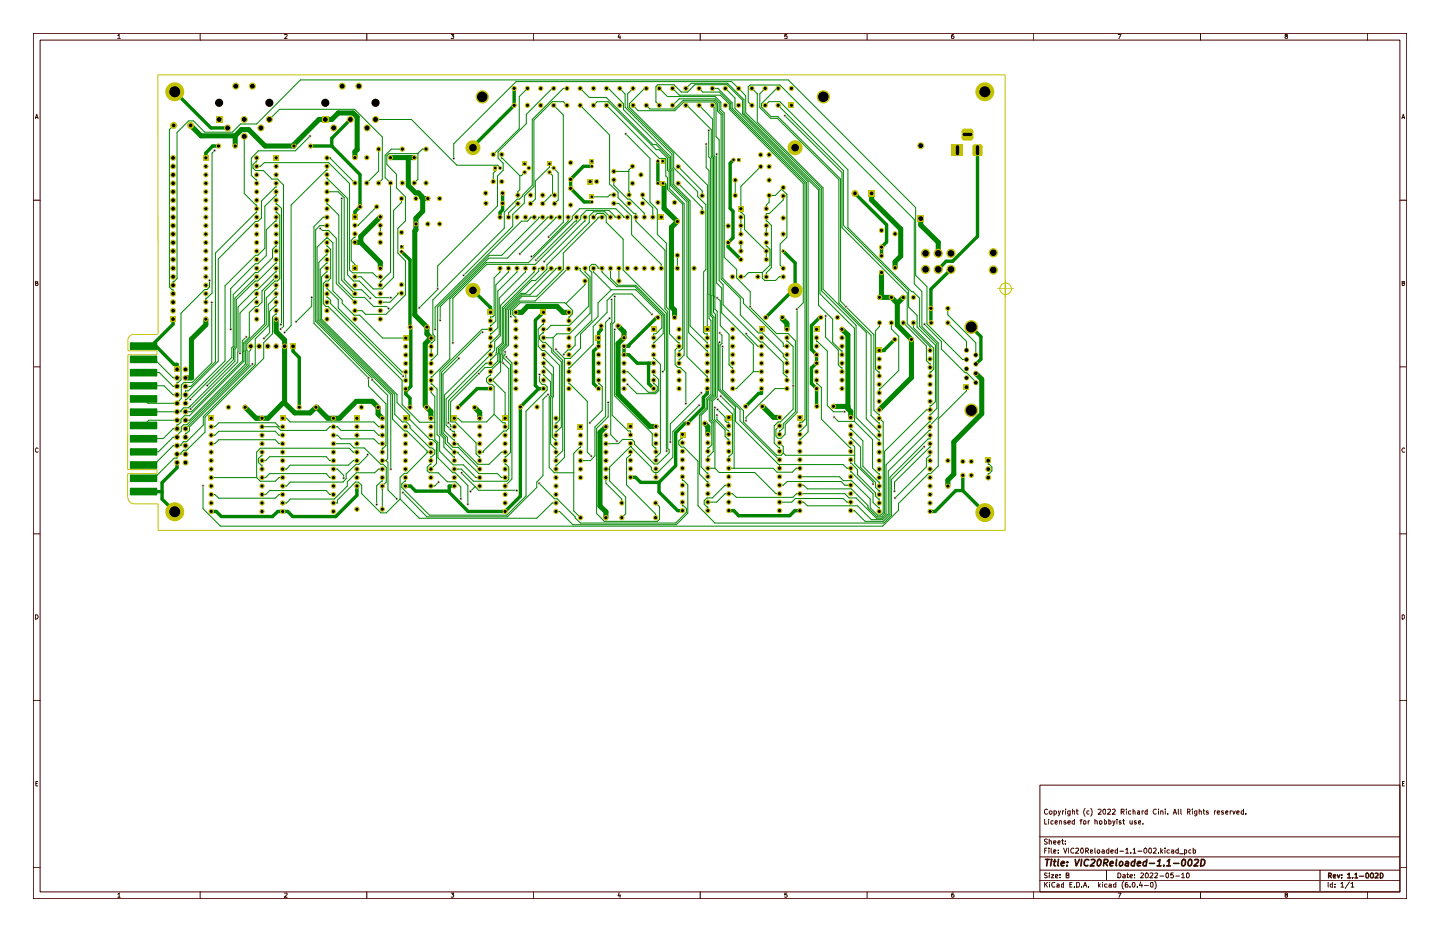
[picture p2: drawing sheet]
<svg xmlns="http://www.w3.org/2000/svg" width="432mm" height="279mm" viewBox="0 0 432 279" stroke-linecap="round" stroke-linejoin="round" font-family="sans-serif">
<g fill="none" stroke="#480000" stroke-width=".3">
<path d="M10 10h411.8v259.4h-411.8zM12 12h407.8v255.4h-407.8zM35.3 10.7l.4-.4v1.3M35.3 11.6h.8M60 10v2M85.3 10.4l.6-.1 .2 .4-.8 .9h.8M110 10v2M135.3 10.3h.8l-.5 .5 .5 .2-.1 .5-.7-.1M160 10v2M185.7 10.2l-.4 1h.8M185.9 10.8v.8M210 10v2"/>
<path d="M236 10.3h-.6l-.1 .6 .7-.1v.7l-.7-.1M260 10v2M285.9 10.3l-.4 .1-.2 .9 .3 .3 .5-.3-.3-.5-.5 .2M310 10v2M335.3 10.3h.8l-.6 1.3M360 10v2M385.6 10.8l-.3-.2 .2-.3 .6 .2-.8 .6 .3 .5 .5-.3-.3-.5M410 10v2M10.6 35.6l.4-1.3 .4 1.3M10.7 35.2h.6M420.4 35.6l.4-1.3 .4 1.3M420.5 35.2h.6"/>
<path d="M10 60h2M419.8 60h2M10.7 84.9h.4l.2-.4-.6-.2v1.3h.5l.2-.4-.3-.3M420.5 84.9l.5-.1v-.5h-.5v1.3h.5l.2-.4-.3-.3M10 110h2M419.8 110h2M11.4 134.5a.63 .63 0 0 0-.9 .2 .63 .63 0 0 0 .3 .9l.6-.1M421.2 134.5a.63 .63 0 0 0-.9 .2 .63 .63 0 0 0 .3 .9l.6-.1M10 160h2M419.8 160h2M10.7 184.3h.5a.72 .72 0 0 1 .2 .8 .72 .72 0 0 1-.7 .5zM420.5 184.3h.5a.72 .72 0 0 1 .2 .8 .72 .72 0 0 1-.7 .5z"/>
<path d="M10 210h2M419.8 210h2M10.8 234.9h.4M11.3 234.3h-.5v1.3h.5M311.8 235.4h108v32h-108zM420.5 234.9h.5M421.1 234.3h-.6v1.3h.6M311.8 256.9h108M311.8 250.9h108M313.3 245.6v1.5h.6M313.3 255h.4M313.9 254.3h-.6v1.5"/>
<path d="M314 251.6h-.7a.61 .61 0 0 0 0 .7 .61 .61 0 0 0 .6 .2v.5h-.7M314.1 242.7h-.1a.67 .67 0 0 0-.8 .6 .67 .67 0 0 0 .9 .6M314.5 245.6v.1M314.5 246v1.1M314.5 254.3v.1M314.5 254.8v1M314.6 252.2l.6-.1 .1 1M314.6 243.3l.4-.2 .3 .1 .1 .7-.6 .1zM314.6 251.5v1.6M315.2 254.3v1.2l.3 .3M315.8 246.1l-.7 .1v.8h.7M316 255.3l.7-.2-.2-.3h-.5v.9h.6"/>
<path d="M316 252.6l.7-.1-.2-.4h-.5v.9h.6M316.1 243.2l.4-.1 .3 .2-.1 .7h-.6M316.1 243.1v1.5M316.4 246.5h.7l-.2-.5-.4 .1-.1 .8 .6 .1M317.2 252.6l.7-.1-.1-.4h-.5l-.1 .8 .6 .1M317.3 255.6v.2M317.3 254.8v.2M317.3 243.1l.4 1M317.8 246.2l.5-.1v1M317.8 246v1.1M318 243.1l-.7 1.5M318.3 252.1h.6"/>
<path d="M318.6 251.5v1.4l.3 .2M318.6 243.1v1M318.9 254.3l.5 1.5 .6-1.5M319 243.1l-.4 .2M319.4 252.9v.2M319.4 252.1v.2M319.5 242.6v.1M319.5 243.1v1M319.6 246.1l-.4-.1-.2 .4 .6 .2 .1 .3-.7 .1M320.2 246.5h.8l-.1-.4-.4-.1-.3 .3v.6l.7 .1M320.5 254.3v1.5M320.9 243.1v1.2l-.4 .3-.3-.1"/>
<path d="M320.9 243.2l-.4-.1-.4 .2 .2 .7h.6M321.6 243.2h.6v.9M321.6 242.6v1.5M322 254.4a.66 .66 0 0 0-.9 .6 .66 .66 0 0 0 .9 .6M322.2 246.1l-.4-.1-.3 .4 .1 .6h.6M322.2 245.6v1.5M322.6 254.4l.6-.1 .2 .4-.9 1.1h.9M322.7 243.1h.6M322.9 242.6v1.2l.4 .3M323.8 246h.6M324.4 254.3a.82 .82 0 0 1 .5 .7 .82 .82 0 0 1-.5 .8l-.4-.6zM324.4 245.6l-.3 .2v1.3"/>
<path d="M325 246.2l.1-.2 .5 .2v.8h-.6zM325.4 242.4a1.71 1.71 0 0 0 0 2.3M325.5 255.1l.8-.2-.1-.6h-.7v1.5M325.9 255.1l.5 .7M326.3 246v1.1M326.6 243.2l-.5-.1-.2 .2 .1 .6 .6 .1M326.7 246l-.4 .4M327 255.3l.7-.2-.1-.3h-.6v.9h.6M327.1 242.4a1.71 1.71 0 0 1 0 2.3M328.3 254.3v1.4l.2 .1M328.3 246.2l.6-.1 .1 1M328.3 245.6v1.5"/>
<path d="M329.1 254.9l.6-.1v.9l-.4 .1-.3-.3zM329.3 242.7l.6-.1 .3 .2-.1 .4-.8 .9h.9M329.8 246.1l.6 .1v.8h-.7zM330.5 254.8h.5l.1 1M330.8 242.8l.3-.2 .5 .2v1l-.4 .3-.5-.6zM331.1 255.1l-.7 .3 .2 .4 .5-.1M331.1 246.1l.5-.1 .2 .4-.1 .6h-.6M331.1 245.6v1.5M332.1 242.7l.6-.1 .3 .4-.9 1.1h.9M332.5 254.8h-.5l-.3 .3 .3 .7 .5-.1M332.5 246.1l.4-.1 .3 .4-.1 .6h-.6M332.5 245.6v1.5"/>
<path d="M332.5 254.3v1.5M333.1 255.3l.7-.2v-.3h-.5l-.2 .2 .1 .7h.6M333.6 242.7l.6-.1 .2 .4-.9 1.1h.9M333.7 246l.3 1.1M334.3 246l-.6 1.6M334.9 245.6v.1M334.9 246v1.1M335.1 254.8h-.4l-.4 .3 .2 .6h.6M335.1 254.3v1.5M335.8 255.2h1.2M336.1 246.1h-.5v.4h.4l.2 .4-.6 .1M336.2 243.3h.8l.1-.6-.9-.1v1.5"/>
<path d="M336.5 243.3l.6 .8M336.6 246h.6M336.9 245.6v1.3l.3 .2M337.6 254.7l.4-.4v1.5M337.6 255.8h.8M337.7 242.6v.1M337.7 243.1v1M338.8 246v.9l.7 .1M339.1 255.6v.2M339.1 243.2h-.7v.7l.7 .1M339.5 246v1.1M339.8 254.7l.4-.4v1.5"/>
<path d="M339.8 243.2h.5l.1 .9M339.8 255.8h.8M339.8 242.6v1.5M340.7 246.1h-.5v.4h.4l.2 .4-.6 .1M341.1 243.2h.5l.1 .9M341.2 255.2h1.2M341.4 246.5h.7v-.4l-.5-.1-.2 .3v.6l.7 .1M341.7 243.4l-.5 .1-.2 .3 .2 .3 .5-.1M342.5 243.1v1M342.7 247v.1M342.9 243.1l-.4 .2M343.2 254.4l.2-.1a.74 .74 0 0 1 .5 .7 .74 .74 0 0 1-.7 .7l-.2-.5z"/>
<path d="M344 243.2l-.4-.1-.3 .2 .1 .7h.6M344 242.6v1.5M344.8 254.3l.5 .3v.9l-.4 .3a.88 .88 0 0 1-.1-1.5zM345.9 254.4l.6-.1 .2 .4-.9 1.1h.9M346.7 242.7h-.1a.67 .67 0 0 0-.8 .6 .67 .67 0 0 0 .9 .6M347.4 255.6v.2M347.4 242.6v.1M347.4 243.1v1M348.1 243.2h.6v.9M348.1 243.1v1M348.1 254.3v1.5M348.2 255.2l.5 .6"/>
<path d="M348.7 254.8l-.6 .6M349.3 254.3v.1M349.3 254.8v1M349.4 242.6v.1M349.4 243.1v1M350.2 243.9v.2M350.7 254.8h-.4l-.4 .3 .2 .6h.6M351.3 254.8h.6l.1 1M351.8 244.1l.5-1.5 .5 1.5M352 255.1l-.8 .3 .3 .4 .5-.1M352 243.7h.6M353.3 254.8h-.4l-.3 .3 .1 .6h.6"/>
<path d="M353.3 242.6l.2 1.5M353.3 254.3v1.5M353.7 255.9h1.1M354.1 242.6v1.2l.2 .3M355.2 254.8h.4l.3 .3-.1 .6h-.6M355.2 254.8v1.5M356 243.3h.7l.2-.5-.3-.2h-.6v1.5M356.4 243.3l.5 .8M357.1 254.8h-.4l-.3 .3 .3 .7 .4-.1M357.5 242.6v.1M357.5 243.1v1M357.8 254.8l.7 .1v.7l-.7 .1"/>
<path d="M357.8 254.3v1.5M358.9 243.1v1.2l-.3 .3-.4-.1M358.9 243.2l-.4-.1-.4 .2 .2 .7h.6M359.6 243.2h.6l.1 .9M359.6 242.6v1.5M360.8 243.1h.5M360.9 242.6v1.2l.4 .3M362.3 243.2l-.4-.1-.2 .2 .7 .5-.1 .2h-.6M364.2 243.1v1M364.6 243.1l-.4 .2M365 243.6l.8-.2-.1-.2-.4-.1-.3 .2 .1 .7h.6M366.9 243.2l-.4-.1-.2 .2 .6 .5v.2h-.6"/>
<path d="M367.5 243.6l.7-.2-.2-.3-.4 .1-.1 .6 .2 .3 .4-.1M368.9 243.1v1M369.3 243.1l-.4 .2M369.7 243.1l.3 1 .4-1M370.8 243.6l.8-.2-.1-.2-.4-.1-.3 .2 .1 .7h.6M372.9 243.2h-.7v.7l.7 .1M372.9 242.6v1.5M373.5 243.9v.2M10 260h2M35.3 268.1l.4-.4v1.3M35.3 269h.8M60 267.4v2"/>
<path d="M85.3 267.8l.6-.1 .2 .4-.8 .9h.8M110 267.4v2M135.3 267.7h.8l-.5 .5 .5 .2-.1 .5h-.7M160 267.4v2M185.7 267.6l-.4 1h.8M185.9 268.1v.9M210 267.4v2M236 267.7h-.6l-.1 .6 .7-.1v.7h-.7M260 267.4v2M285.9 267.7l-.4 .1-.2 .9 .3 .3 .4-.1-.1-.7-.6 .2M310 267.4v2M311.8 263.9h108"/>
<path d="M311.8 260.9h108M313.3 264.5v1.4M313.4 265.1l.7 .8M314 261.8h-.7v.5l.6 .3 .1 .3-.1 .2h-.7M314.1 264.5l-.8 .8M314.6 261.7v.1M314.6 262.2v.9M314.7 264.5v.1M314.7 265v.9M315.2 262.2h.8l-.8 .9h.8M316.3 264.6a.76 .76 0 0 0-1 .3 .76 .76 0 0 0 .3 1h.7M316.5 262.7l.7-.1v-.4l-.7 .2 .1 .7h.6"/>
<path d="M316.9 265.1l.7 .1v.7h-.7v-.4l.7-.2M317.8 263.1h.1M317.8 262.2v.2M318.9 264.5v1.4h-.6v-.8h.6M319.7 262.4l.7-.1 .1-.5-.8-.1v1.4h.8v-.5l-.3-.2M320.8 265.2h.5M321.5 264.5h-.7v1.4h.7M322.2 265.9h.1M322.8 264.5a.79 .79 0 0 1 .9 .5 .79 .79 0 0 1-.3 .9h-.6zM324.4 265.9h.1M324.9 265.9l.5-1.4 .5 1.4M325 265.5h.7"/>
<path d="M326.4 265.9h.1M329.4 264.5v1.4M329.5 265.4l.4 .5M329.9 265l-.5 .5M330.6 264.5v.1M330.6 265v.9M331.8 260.9v3M332 265.1l-.4-.1-.4 .3 .2 .6h.6M332.6 265.1l.6 .1v.7h-.6v-.4l.6-.2M334.6 264.5v1.4h-.6l-.1-.8h.7M335.2 261.7a.79 .79 0 0 1 .9 .5 .79 .79 0 0 1-.3 .9h-.6zM335.3 267.7h.8l-.6 1.3"/>
<path d="M336.7 262.2l.7 .2v.7h-.7v-.4l.7-.1M336.9 264.2l-.1 .1a1.77 1.77 0 0 0 .1 2.2M337.9 262.2h.5M338.1 261.7v1.3l.3 .1M338.1 264.5l-.5 .1-.2 1.1 .1 .2h.7l-.1-.8h-.6l-.1 .2M338.8 262.7l.8-.1-.1-.4-.7 .2 .1 .7h.6M338.8 265.9h.1M339.7 264.6l.2-.1a.94 .94 0 0 1 .3 1.4h-.4l-.2-.2zM340.2 263.1h.1M340.2 262.2v.2M341 265.9h.1M342.1 261.8h.7l.1 .3-.9 1h.9"/>
<path d="M342.1 264.4l-.5 1.1h1M342.4 265v.9M343.2 265.4h1.1M343.6 261.8l.3-.1a.75 .75 0 0 1 .4 .8 .75 .75 0 0 1-.6 .6l-.3-.5zM344.8 261.8h.9v.5l-.9 .8h.9M345.1 264.6l.2-.1a.83 .83 0 0 1 .6 .6 .83 .83 0 0 1-.3 .8h-.4l-.2-.2zM346.3 261.8l.6-.1 .2 .4-.9 1h.9M346.3 264.2l.1 .1a1.77 1.77 0 0 1-.1 2.2M347.8 262.6h1.1M349.8 261.8l.1-.1a.9 .9 0 0 1 .4 1.4h-.5l-.1-.2zM351.8 261.7h-.7l-.1 .7 .6-.2 .3 .4-.1 .5h-.8M352.6 262.6h1.1"/>
<path d="M354.3 262.1l.5-.4v1.4M354.3 263.1h.9M355.9 261.8l.3-.1a.75 .75 0 0 1 .4 .8 .75 .75 0 0 1-.7 .6l-.1-.2zM360 267.4v2M385.6 268.2l-.2-.4 .5-.1 .1 .4-.7 .4 .3 .5 .5-.3-.3-.5M395.8 260.9v6.5M398.3 264.5v1.4M399.6 264.5v1.4h-.6l-.1-.8h.7M400.3 265.9h.1M400.3 265.1v.1M402.1 264.9l.4-.4v1.4M402.1 265.9h.8"/>
<path d="M404.6 264.4l-1.2 2M405.1 264.9l.5-.4v1.4M405.1 265.9h.9M410 267.4v2M419.8 260h2"/>
</g>
<g fill="none" stroke="#480000" stroke-width=".42">
<path d="M398.4 262.5h.6l.2-.2v-.5l-.8-.1v1.5M398.7 262.5l.5 .7M399.8 262.8l.7-.2-.1-.3-.6 .1 .1 .8h.5M401 262.3l.4 .9 .4-.9M402.3 263.1v.1M402.3 262.3v.1M404.1 262.2l.5-.5v1.5M404.1 263.2h.9M405.6 263.1v.1M406.3 262.2l.4-.5v1.5M406.3 263.2h.8M407.7 262.7h1.2"/>
<path d="M409.7 261.8l.3-.1a.75 .75 0 0 1 .4 .9 .75 .75 0 0 1-.7 .6l-.1-.3zM411.1 261.8l.3-.1a.75 .75 0 0 1 .5 .9 .75 .75 0 0 1-.7 .6l-.3-.5zM412.4 261.8h.8v.5l-.9 .9h.9M413.9 261.7a.81 .81 0 0 1 .8 .5 .81 .81 0 0 1-.2 1h-.6z"/>
</g>
<g fill="none" stroke="#480000" stroke-width=".51">
<path d="M313.5 257.6h1.1M314.1 257.6l-.2 2M315.2 258.2l-.2 1.4M315.3 257.6v.2M315.9 258.2h.8M316.3 257.6l-.2 1.7 .4 .3M317.4 257.6l-.2 1.7 .2 .3M318.2 258.9l1-.2-.3-.5-.6 .2-.1 .9 .2 .3 .6-.1M320 259.4v.2M320.1 258.4l-.1 .2M322.4 257.6l.3 2 1-2M324.4 257.6l-.3 2"/>
<path d="M326.5 257.8l-.9-.1a1.09 1.09 0 0 0 0 1.9l.6-.2M327.2 257.8l.8-.2 .3 .5-1.4 1.5h1.2M329.3 257.8l.5-.2a1.14 1.14 0 0 1-.4 2l-.4-.4zM331 258.7l1-.1 .2-.4-.1-.4-1-.2-.2 2M331.5 258.7l.6 .9M332.9 258.9l.9-.2-.2-.5-.6 .2-.2 .9 .3 .3 .6-.1M334.9 257.6l-.3 1.7 .3 .3M335.8 258.5l.3-.3 .5 .3-.1 .9-.3 .2-.5-.2zM337.6 258.4l.2-.2 .5 .2v1.2M338.4 258.7l-.7 .1-.3 .4 .3 .4 .6-.1M340.3 258.4l-.6-.2-.4 .5v.7l.8 .1M340.4 257.6l-.3 2"/>
<path d="M341 258.9l1.1-.2-.3-.5-.6 .2-.2 .9 .3 .3 .6-.1M343.8 258.4a.6 .6 0 0 0-1 .3v.7l.9 .1M343.9 257.6l-.2 2M344.7 258.8h1.5M347 259.6h1.1M347.1 258.1l.7-.5-.2 2M349 259.4v.2M349.8 259.6h1.1M350 258.1l.7-.5-.3 2M352 258.8h1.5M354.5 258l.4-.4 .5 .2-.1 1.4-.4 .4-.6-.4zM356.5 257.8l.5-.2 .4 .4v.8l-.3 .6-.3 .2-.4-.2-.2-.6z"/>
<path d="M358.2 257.8l.9-.2 .3 .4-.2 .5-1.2 1.1h1.2M360.3 257.6l.7 .1 .3 .4a1.19 1.19 0 0 1-.8 1.5h-.5z"/>
</g>
<g fill="none" stroke="#008400" stroke-width=".3">
<path d="M80.8 35.8l3-3h22.5l8.3 8.3M112.6 35.8h10.8l13.6 13.7M154.8 24.5l-18.7 18.6v4.4M157.8 37.1l-8.4 8.5M174 26.5l2.7 2.7h5.1M182.4 30.5h-3.3l-1.1 1.1M182.5 26.5l4.4 4.6M188.7 32.1l23.5 23.4M205.7 26.5l1.6-1.5h10.9l4.9 4.9M206.2 27.6l2.2-2.2h9.6l4.7 4.7M212.5 39.1v7.9l.5 .5M213.3 38.9v8.2"/>
<path d="M215.3 26.5l4.2 4.3v1.6M217.5 26.5l2.9 2.9v3.1M219.4 24.5l4.2 4.2v5.1M225.5 26.5l1.6 1.6M227.1 28.1h.1M227.1 28.1v8.5M229.4 26.5l-1.6 1.6v4.2l3.3 3.2h2M233.3 26.5h-.4l-4.6 4.6v1l2.9 2.9h2.1M233.8 25.5h-8.8l-.6 .5v4.6l1.1 1M236.4 24h-146.3l-13.1 13.2M194.9 47.5v13l2.2 2.3M196.8 43.3l3.9 3.9v3.7l.4 .4"/>
<path d="M196.8 44.9h.8l2.6 2.5v3.7l.5 .4M197.7 47.5h1.8l.1 .2v5l.6 .6M201.1 47v3.6l.4 .5v4.4M201.5 46.2v4.3l.5 .5v4.3M202 46v4.3M211.8 43.2v7.1l.8 .8M156.4 66.3l-25.9 25.8v6.6M158.5 78.7h-12.7l-10.9 11v17.9l-5.4 5.3h-.2v1.1M160.5 79.2h-14.5l-10.2 10.2v13.4M164 79.4v1.3l-3.4 3.4h-1.2l-8.4 8.4v10.5l-1.6 1.6-.2 3.7-1.8 1.9h-1.9l-10.4 10.3M173.8 62.6h10.9l2.2 2.3v.2h1.2M174.2 64.8l1.7-1.7h6.7l1.8 1.8v.2h1.2"/>
<path d="M176.7 64.8l1.3-1.3h3.4l1.6 1.6M177.5 79.2h1l.8 .9v.3h1.2v1.1M179.3 65.1h1.2M144.7 99.6h-.3l-12 12M149.9 80.4v1.1l-1.7 1.8v11.3l-.5 .4h-.6v1.2M156.4 88.4l-4.4 4.4v10.5l-1.7 1.7-.2 6.4-2.4 2.6M168.9 80.8l-7.9 8h-4.5l-4 4.2v10.5l-1.7 1.7-.2 3.4 2 2v17.8l-.8 .8h-.8M199.3 94.3v16.5M199.8 93.9l.1 41.3M200.2 93.5v41M206.5 99.7l5.6 5.5v1.1M206.9 97.7l5.2 4.9v1.2"/>
<path d="M211 99.7l.4 .4h.7v1.2M212.1 97.5v1.2M212.6 95.4l.6 .7v22.1l-1.4 1.4v2.8l-2.1 2.1v17.6l2.3 2.3h.3v1.1M213 94.6l.7 .6v23.2l-1.5 1.5v2.7l-2 1.9v15.5l1.8 1.8h.3v1.1M214.1 95.1v23.4l-1.4 1.5v6.2l.7 .6v6.5l-.8 .9h-.3v1.1M214.5 94.2v24.5l-1.3 1.4v5.9l.7 .7v8.7l-1.3 1.3h-.3v1.1M215.1 93.3v25.7l-1.5 1.3v5.4l.8 .8v13.9M215.8 99.8l.7 .7v2.5l-.6 .5v13.3l6 6v3.4l11.9 11.6M216.4 93.8l9.5 9.5v8.1M216.8 91.4l11.2 11.1h.7l6.2 6.1v3.3l.8 .9h.3v1.2M228.6 99.8l6.3 6.3v.7l.8 .9h.3v1.2M232.8 100h3.5l2.2 2.2v21.2l-3.6 3.7v1.2l-.9 .8h-.2v1.1"/>
<path d="M239 92.8v30.9l-3.5 3.6v2.8l-1.3 1.3h-.9l-.6-.7v-1.9l1.1-1.1M247.6 94.7v6.4l3.8 3.9v4.4l.8 .8h.3v1.2M249.7 95.7v6.9l2.5 2.6h.3v1.1M252.1 90.3l1.6 1.6M256.2 98.4v27.9M263.7 96.8v1.1l-1.1 1.2v11.6l.8 .8h.3v1.2M272 97l6.9 6.9v1.2M273.9 96.8v1.4l6.1 6.2v6.3l-.9 .8h-.2v1.2M284.2 96.8l5.6 5.6v2.6M284.2 92.5v1.9l8.4 8.4v3.6M129.3 117.7l1.1 1.2v7.7M129.5 115.1l1.6 1.6"/>
<path d="M131.9 111.3v18.9M133.3 118.4v10.8M133.8 119.6v7.8l1.2 1.3M137.6 107.4l-4.8 4.8v17.6M145.9 113.4v1l.8 .8h.8l.7 .7v8.3M147.1 114h.6M147.7 114l3.8 3.8v7.6M150.1 108.5h.1M161.8 112.3v2.1l.8 .8h.7l.8 .8v.9M163 106.3v1.1h.2l2.7 2.8M163 108.9v1.1h.2l2.3 2.3M166.7 104.7l2.5 2.7h1.8"/>
<path d="M171.1 104.9h-.8l-1.2 1.4M197.1 115.9v1M198 109.2v26.5l-1.1 1.1h-.2v1.2M202.4 109.3l.9 .9h.7l1.7 1.6v9.2M203.6 107.7h.3M206 106.9l6.1 5.9v1.2M210.3 117.8l-9.3 9.3v5.4M215.2 119.7l4.4 4.4v11.8l-.8 .8h-.3v1.1M215.7 102.6l-.2 .3v14l5.1 5.1v4.3l12.9 13h19.3l1.2 1.1h1.1v1.1l6.7 6.5v2.6l1.6 1.5h.3v1.2M216.2 118.8l3.9 3.9v17.7M216.7 103.9v12.9l6.2 6.3v3.4l10 10h1.4l.6-.7M218.6 100.2v9.2l.9 .8h.2v1.2"/>
<path d="M223.8 100.1l3.4 3.7h1.1M225.9 111.4l-5.1 5.1h-1.1M225.9 111.4h2.4M234.9 102.9v.9h1.1M236 101.3v1.1h.2l1.6 1.5v18.8l-3.8 3.8h-.7l-1.1 1.2v5.1l1.3 1.4h.3v1.1M236 116.5h-3.6l-8.7 8.6v1.1M244.9 114v1.1h.2l1.2 1.1v9.4l8.5 8.6h.3v1.1M244.9 101.3v1.1h.2l3 2.8v16.4l1.8 1.8h3.3M263.7 116.6h.2M277.8 103.7v4.4l.8 .9h.3v1.2M280.5 103.5v16.9l-1.4 1.3h-.2v1.2h-1.1l-12.5 12.4v18.6l-1 1h-1.3l-2.7-2.7v-.6l-5-5h-13.2l-1.1-1.1h-1.1M280.9 103v19.4l-1.8 1.8h-.2v2.3h-.3l-12.9 12.9v14.8l-1.2 1.2h-1.7l-6.1-6.1h-2.1l-1.3-1.3h-14.5l-1.1 1.1h-16.9l-1.2-1.1h-2.2l-2.5 2.5h-2.6"/>
<path d="M281.3 102.8v22.2l-2.4 2.5v1.5h-.3l-12.2 12.2v12.9l-1.7 1.7h-3.4l-4.2-4.2h-15l-1.1-1.1h-1.1M135.1 127.3v.6h1.1M148.2 124.2l2.6 2.5h.7v1.2M148.2 124.2l-2.3 2.3h-7.4l-1.2-1.1h-1.1M174.1 138.1h2.9M182.4 120.6v4.4l-3.5 3.4M187.9 137.4v8l8.7 8.7v1.1M204.6 130.2v1.1h-.2l-.9 .9v1.1l.8 .7h.8l4.2 4.3v13.3l5.1 5.2h50.6l2.3-2.3v-10.7l9.8-9.9M209.6 121.5l-7.8 7.9v7.7M214.4 122.2l-.2 .1v3.4l3.2 3.2v1.9l.9 .9h.2v1.1M215 124.5v1.2l3.3 3.4h.2v1.1M215.1 122.8l2.3 2.3v1.1l.4 .4h.7v1.1"/>
<path d="M233.8 139.3v1.1M233.8 132.8l1.1 1.1v1.9M234.9 135.8l.6 .7h20.8M241.4 125.7l-.9 .9h-.6v1.1M241.8 127.4l-1.7 1.7h-.2v1.1M242.3 129.5l-2.2 2.2h-.2v1.1M250.1 125.1l1.3 1.2h4.8M255.1 130.2v1.1h.3l2.7 2.7v6.1l4.5 4.5v1.5l1.1 1v1.2M255.1 137.8v1.1h.3l1.7 1.9v1.5l5.5 5.4v1.1l.8 .8h.3v1.2M255.1 127.7v1.1h.3l3.3 3.4v7.6l5 4.7v1.2M255.1 132.8l1.2 1.1v5l5.5 5.5v.7M256.2 126.3l5.4 5.4v8.6l1.8 1.7h.3v1.2"/>
<path d="M256.7 125.1l6.7 6.7h.3v1.2M259.8 125.6l3.9 3.7v1.2M261.2 124.5l2.2 2.2h.3v1.2M262 122.9l1.4 1.3h.3v1.2l1.1 1.1v27.3l-.7 .6h-1l-2.2-2.2v-2.6l-5.5-5.5h-2.5l-1.2-1.2h-11.8M278.9 135.6v1.1h-.3l-.8 .8v2.5l-9.4 9.3M278.9 133v1.1l-10.7 10.4v2.7M278.9 130.5v1.1h-.6l-11.4 11.5v11.2l-2.1 2h-5.4l-3.2-3.2h-1.1M281.3 125.6v14.1l-2.2 2.3h-.7l-9 9v2l-4.7 4.7h-198.6M296.3 138.1v1.1h.4l.7 .8v1.1l-.7 .9h-.4v1.2M167 149.5l7.1 7.3h28.5l3.2-3.2v-1.1l-.8-.9h-.4v-1.1M181.7 143.2v1.7l4.7 4.7v1.2M181.7 140.6h1.1"/>
<path d="M182.8 140v4.2l4.8 4.8v5l-1.2 1.2M196.6 150.8l1.2 1.1v3.8l-.7 .6h-15.9l-2.3-2.4M204.6 142.9v1.1h.4l1.2 1.4v8.4l-3.4 3.5h-31l-4-4M212.3 140.4h2.1M214.4 140.4l1.2 1.2h10.7l6.4 6.4h1.1M218.5 145.5h-1.1l-3.8 3.8h-1.6l-.8 .8v1l.8 .9h.3v1.1M218.5 140.4h13.3l1.2 1.2h4.6l1.2-1.2h1.1M233.8 150.5h3.6l1.1-1.1h14.3l1.2 1.1h1.1M233.8 145.5h1.1l1.2-1.1h16.1l1.1 1.1h1.8"/>
</g>
<path d="M88.1 43.3l7.6-7.5h3.8l1.9-1.9h4.4l1.3 1.2v9.8M234.6 95.2v.4l1.4 1.3v1.8M252.5 98.7l1.8 1.7v22.1l.8 .9v1.7M269.1 97.5l4.2 4.3v11.4l-9.6 9.7M292.6 111.9l1.8 1.8v10.3l-8.4 8.5v9.7l-1.8 1.7v1.8M179.9 129.6v22.1l1.8 1.7v1.8M228.6 121.8l3.4 3.3h1.8M249.9 121.8h4.4" fill="none" stroke="#008400" stroke-width="1.5"/>
<g fill="none" stroke="#008400" stroke-width="1">
<path d="M105.1 35.8l-5.6 5.7M154.2 26.5v5.1M197.3 48.3v6.6M246.1 95.2h-.3l-2.5 2.4v7.1l1.6 1.6v2.6l-1.6 1.4v4.7l1.6 1.5v5.3M279.1 92.5l.1 4.3M291.3 98l2.8 2.9v6.8l-1.5 1.4M228.3 116.5v1.4h-.8l-3.9 3.9M268.3 101.8l-3.1 3.3h-1.5M202.6 139.6l-5 5M189.1 143.1h1.5l1.5 1.5h5.5M197.6 144.6v2.9l5.6 5.6h1.4M218.5 153.1h1.5l1.5 1.5h15.3l1.5-1.5h1.6"/>
<path d="M288.7 147.1h-2.1l-6.2 6.2h-1.5M288.7 147.1l6.6 6.6M288.7 142.5v4.6"/>
</g>
<path d="M198.8 54.9l.3 .5" fill="none" stroke="#008400" stroke-width="1.2"/>
<circle cx="197.3" cy="54.9" r=".51" fill="#008400"/>
<g fill="none" stroke="#008400" stroke-width=".3">
<path d="M52.1 37.6l-1.3 1.3v47.1l.8 .9h.3v1.2M77 37.2h-4.9l-2.4 2.4h-8.3l-3.4-3.4h-1.4l-3.5 3.5v43.8l-.8 .8h-.4v1.2M154.8 24.5h64.6M158.2 26.5l-2.5 2.5v9.6l-7.8 7.7M166 26.5h-.4l-7.8 7.8v2.8M166 31.6l2.9 2.9v32.1M170 31.6l-1.1-1.1h-3.3l-5.5 5.5v19.9l-2.9 2.9M170 26.5h-1.1l-9.3 9.3v19.7l-3 3.1v.2M174 31.6l8.8 8.9v14.7l2.5 2.5v1.6l4.8 4.7h.6v2.3l8.7 8.7v17.5l.8 1M181.8 29.2l14 14.1h1M181.9 26.5h.6M181.9 31.6l15.8 15.9"/>
<path d="M182.4 30.5l14.4 14.4M185.8 26.5l1.7 1.7v4l14 14M186.9 31.1v1.8l14.2 14.1M189.8 31.6l1.5 1.6h11.1l2.7-2.6h9l.6 .6v9.8l.9 .9v42.2l1.2 1.2v6.1M189.8 26.5l-1.6 1.6v4.2l13.8 13.7M193.8 31.6l1.1 1.1h7.3l2.7-2.6h9.4l.8 .9v2.3l1.1 1.1v49.3l5.8 5.7v5l5.4 5.4h1.2M193.8 26.5h-.5l-4.6 4.6v1M197.7 26.5l2.5 2.5h14.3l1.7 1.6v2.3l1 1v43.2l3.7 3.7v2.5l4.1 4.2v4.6l7.8 7.9M201.7 26.5l2 2h12.3l2.7 2.7v1.6l22.2 22.2v35.8l-1.9 2M201.7 31.6l2-2h10.8l1.1 1.2v2.3l1.1 1.1v49.3l6.2 6.2v1.2l12 12M205.7 31.6h.3l7.3 7.3M206.2 27.6h-1.9l-2.2-2.2h-4.8l-.6 .6v4.6l1 1"/>
<path d="M209.6 31.6l4.1 4.1v11.2l.3 .3v46.4l.5 .6M209.6 26.5l1.1 1.1h5l3.4 3.4v1.6l22.3 22.3v70.8M213.6 31.6l.5 .6v14.5l.3 .3v45.7l.7 .6M213.6 26.5h1.7M219.5 32.4l22.3 22.3v72.7M220.4 32.5l21.9 21.9v75.1M222.7 30.1v4l22.7 22.9v34.5l4.3 4.2M223.1 29.9v4.1l22.8 22.7v31.4l10.3 10.3M223.6 33.8l22.8 22.7v30.7l10.3 10.3v27.6M227.1 36.6l19.7 19.7v30.4l13 13v25.9M229.4 31.6l1.1-1.1h3.3l20.5 20.4v17.3l19.1 19.3h.4l2 1.9v8.5l5.1 5.1M233.1 35.5l18.4 18.3v37l9.7 9.7v24"/>
<path d="M233.3 35l18.8 18.7v36.6M233.3 31.6l19.6 19.5v16.5l19.6 19.5v4.9l2.5 2.6v3.4l5.5 5.5M233.8 25.5l40.4 40.3v19.3l2.2 2.3v10.5l4.9 4.9M235.4 34.7l17.1 17v16.5l19.5 19.6v9.2M236.4 24l38.2 38.2v20.3l3.4 3.4v11.2l10.6 10.7h1.2M64.3 45.1l-.7 .8v42l-1.6 1.5h-.3v1.2M73.2 40.9v17.1l3.5 3.5h.3v2.3h-.3l-12.1 12.1v32.6l-7.4 7.3h-1.6M77 49.9h1.1l1.1-1.1h19.4l6.2 6.2v25.9l.9 .9h6.1l1.1 1.2h1.1M77 47.3v1.2h-.3l-.8 .9v1l.7 .7h2.4l2.5 2.6h1.7l1.8 1.8v42.4l-.8 .7M82.8 54.9v1.2h-.3l-4.1 4.2v5.1l-1.1 1h-.7l-11.2 11.2v30.7l-8.9 8.9h-.9v1.2M82.8 57.5v1.2l-3.4 3.1v12.6l-2.1 2.1h-.7l-9.1 9.2v22.5l-11.5 11.5h-.4v1.2M93 40.8l-4.4 4.4h-11.1l-2.1 2.2v5.2l1.3 1.2h.3v1.1"/>
<path d="M98 57.5h3.4l1.8 1.8v24.5l3.1 3.1h2.2l2.5 2.5M98 52.4v1.2l6.2 5.9v22.9l1.8 1.8h1.7l5 5h4.5M98 49.9v1.2h-.2l-10.5 10.4v36.1l-2 2.1M98 47.3h1.1v.3l7.3 7.3M102.4 59.5v24.5l4 4.1M113.5 44.7v6.6l-3.5 3.6M114.6 41.1v12.7l-1.1 1.1M120.4 59.5v1.2l-2.4 2.4v20l-3.4 3.5h-2.7l-3.6-3.6h-1.9M120.6 44.7h-3.3l-1.8 1.9v6.7l1.6 1.6v26.7l-2.8 2.7h-.3v1.2M125.3 46.1h-8.6l-.7 .6v2.6l2.9 2.9v4.1l2.7 2.7v7.2l-2.3 2.3v7.4l2.3 2.3M127.8 44.7h-1.1l-1.4 1.3v7.8l-1.1 1.1M137 49.5h12.3l.6 .9"/>
<path d="M148.5 50.4v.9l-.6 .6v2.5M149.4 45.6v1.8l1.5 1.5v2.2l-1.7 1.6v9l-18 18.1M150.5 46.3v1.2h.2l5.2 5.2M155.9 52.7v4.2l-.6 .5v1.1M157.3 51.6l-.9 1.1h-.5M164.8 49.1v1l-4.3 4.2v5.4M164.8 51.6l.9 1.1v5.8M166 50.4l1.4 1.4v8.1M184.1 58.4h-1.2l-.6 .6h-4.8M184.1 53.9v1.6l4.1 4.2h.7l4.3 4.2v1.2M184.1 51.4h4.5M187.6 40.1l7.3 7.4"/>
<path d="M189.7 49.9l-1.1 1.1v7.4M192.7 58.4v1.1h.3l2.7 2.8v2.8M200.2 53.3v3.4l4.5 4.5v43.1l-.8 .9h-.3v1.1M200.7 51.5v5l4.4 4.5v45.4l-1.2 1.3M201.1 51.3v4.3l4.9 4.9v46.4M201.5 55.5l5 4.9v39.3M202 50.3l7.2 7.2v1.4l2.5 2.5v19.4l-.7 .7v18.2M202 55.3l4.9 4.9v37.5M203.4 50l7.2 7.2v1.5M203.4 54.9l7.2 7.3v1.5M212.2 55.5l-.1 42M212.6 51.1v44.3"/>
<path d="M213 47.5v47.1M213.3 47.1l.2 .2-.1 47.1 .7 .7M214.9 46.2v38.6l1.5 1.6v7.4M220.5 54v4.6M228.1 50l-5.9 5.9v7.9h.2l.9 .8v4.2l6.5 6.5v2.5M234.4 56.7l1.6 1.6v12.8l-2.1 2.1v6.3l1 .9M234.9 58.8v1.1l-4.2 4.1h-.9v2.3h.2l1.3 1.3v12.7l-1.5 1.5v1.2M234.9 56.2l-2.4 2.4h-1.9v2l-.8 .9v1.1M82.8 72.7v1.2h-.3l-.8 .9v2.5l-4.4 4.4h-.8l-6.6 6.6v15.6l-.4 .3v3l-12.4 12.5M82.8 62.6v1.2h.3l.8 .8v18.9l-.7 .7h-.7l-3.2 3.1v9.8l-5.8 5.9 .1 6.1-16.8 16.9h-1.2M82.8 65.1v1.2h-.3l-2.7 2.6v7.7l-2.5 2.5h-.8l-7.3 7.4v12.2M82.8 77.8v1.2h-.3l-5.2 5.2h-.8l-5.6 5.6v14.3l-.5 .5v3.7l-13.5 13.6"/>
<path d="M82.8 60v1.2h.3l1.3 1.3v34.6l-.2 .2M96 68.5l.7 .6h1.9l2.2 2.4v13.5l5.6 5.6M98 72.7v1.2h.3l.8 .9v8.6l-.7 .8h-.7l-.8 .8v6l.8 .9h.7l22.2 22.1v7.2l5.2 5.4h4.6v5.2l.9 .9v4.5l4.5 4.5h.7l3.8 3.8v5.6M98 75.3v1.2h-.2l-2.2 2.2v17.3l22.1 22.2v7.4l3.5 3.6h.8l6.1 6v.5l-6.1 6.2h-.8l-1.2 1.2v6.5M98 77.8v1.2h-.2l-1.8 1.8v15l22.4 22.4v6l2.2 2.3h1.2l1.1 1.1v.7l6 6h.6l.9 .7v1.1l-1.2 .8v2.3h-.3l-.8 .8v1.1l.7 .6h2.6l2.7 2.7h2.6l1.5 1.6v3.5M98 65.1h-1.1l-2.8 2.8v29l16.4 16.4v2.4l5.2 5.4v12.4l-.8 .9h-.3v1.2M98 60v1.2h.3l3.3 3.3v20.3l4.3 4.4h3.4l2.7 2.7h3.9l.6 .6M98 70.2v1.2M98 67.6h-2.2l-1.1 1.3v27.5l16.9 17v.5l4.6 4.6v19l-.5 .6M106.4 70.1v1.1h-.2l-.9 .9v6l1.1 1.1v1.2M112.9 62l-5.4 5.6h-1.1M114 67.6v2.5"/>
<path d="M146.6 77.4h5.5M146.7 76.5h3.8M153.8 64.3v3.5l-14.8 14.7M160.2 65.1h-1.2v.3l-.8 .9h-1.8M167.8 65.1h-1.2v.3l-10.7 10.7M170.3 65.1v1.2l-10.5 10.6h-.5M172.9 65.1v1.2h-.4l-11.8 11.7M175.4 65.1v1.2l-12.2 12.1M178 65.1l1.1-1.1h1.8l.9 .8v1.8l5.1 5.1v9.2l12.9 13M184.1 61h1.4l3.9 3.8v5.6l8.9 8.8v1.2M197.1 62.8v7.5l2.7 2.6v19.1l.9 1v7.1l2.6 2.5h.3v1.2l-1.2 1.1v4.4M203.1 76.5v3.9"/>
<path d="M222.2 65.1v5.1M222.2 72.7v2.6M229.8 72.7v1.2h.2l.9 .9v4.7l-2.3 2.2M229.8 67.6v2.6M62.8 84.1h.1M62.8 84.1v1.9l-.7 .8h-.7l-7.1 7.1v20l-.9 .7h-.3v1.2h-1.2l-4.1-4.1h-4.7M63.5 90.7v18.1l-5.8 5.8h-2.6l-.7 .8v4.1l-1.4 1.4M77 88.1v1.1h-.3l-4.7 4.6v12.1M77 83l-6.6 6.4v14.6l-.4 .4v3.4l-7.9 7.8M82.8 80.4v1.1h-.3l-5.3 5.4h-.7l-5.1 5.1-.1 16.5-14.2 14.1M82.8 83l-4.2 4.2v3.4l-1.3 1.3h-.7l-1.8 1.7v7.5l-1.7 1.7 .1 5.5-16.4 16.3h-1.5l-1 1v1l-.9 .7h-.3v1.2h-1.2l-3 3h-5.8M82.8 88.1v1.1h-.3l-2.1 2.1v6.4l-3.9 3.9v7.7l-15.5 15.6v2.5l-5 5h-1l-.7 .9v.3h-2.4l-5.8 5.8h-3"/>
<path d="M82.8 93.1v1.1h-.3l-.8 .9v5l-2.6 2.6v4.7l-17.6 17.7v4.4l-5.5 5.5h-1l-.7 .8v.3h-1.2v1.2h-.9l-6.1 6.1h-3M82.8 85.5v1.1h-.3l-2.7 2.7v8.1l-5.8 5.7 .1 6.3-18.1 17.9h-1l-.6 .7v1.2l-1.9 1.9M82.8 90.6v1.1h-.3l-1.6 1.6v6.4l-1.7 1.7M93.5 89.2v2.6l-4.7 4.6M98 80.4v1.1l-1.6 1.5v12.7l22.6 22.6v2.3l3.9 3.9v1.2l6 6h.7l1.3 1.2v6l-1.7 1.7M98 88.1v1.1h.3l.8 .8v1l21.8 21.8M98 85.5v1.1l3.4 3.2v2.6l19.2 19.1h1.1v2.5M120.4 87.9h-1.1v.3l-2.4 2.4h-2.9M121.6 88.4l-5.9 5.8h-6.1l-1.1-1.1h-2.1M131.2 92v14.2l-1.7 1.7h-.2v1.1M148.7 85.4v10.9l-1.4 1.2h-.2v1.2h-1.1M149.3 87.3v10.9l-2 1.9h-.2"/>
<path d="M155 80.4v1.1M157.6 80.4v1.1M160.2 80.4v1.1M162.7 80.4h-1.2v.9M165.3 80.4l-7.7 7.6h-1.4M167.8 80.4h-1.2v.3l-7.7 7.7h-2.5M175.4 80.4v1.1l1.6 1.6v10.8l-6.2 6.2h-3.8l-1.1 1.2M176.8 81l.7 .6v14.4l-5 5v2.5l-1.4 1.4M178 81.5l5.3 5.4M180.5 81.5l4.4 4.4h5.5l8.5 8.6v5.5l-2.6 2.6h-.3v1.2M182.8 95.4l-1.2 1.2v28.2l-3.2 3.2v8.7l-1.4 1.4M183 80.4v2.9l2.3 2.2h5.3l8.7 8.8"/>
<path d="M183.3 86.9l-4 3.9v4.1l-5.2 5.3v4.2l-3.1 3M183.3 86.9h7.4l7.8 7.8v3.6l-1.8 1.8h-.7v1.2M183.4 89.8l.1 6.8-.4 .3v33.4l1.9 1.9M184.3 98.8l-.1 19.8 11.4 11.4v3.4l.8 .9h.3v1.2M184.3 88.9v7.5l-.7 .8v27.3l4.8 4.7h.7v1.2M185.6 80.4v3.8M195.5 94.2l-6-6.1h-5.5l-2 2v3.5l-4.1 4.3v5.3l-7 7h-.3v1.2M213 88.5h.1M214 88.8h.1M215.1 89.3l.9 .9v7.4l2.6 2.6M228.6 81.7h-4.1l-1.2 1.3h-1.1M228.6 81.7v1.7l.7 .7h3.3l1.1-1.1h1.2"/>
<path d="M253.7 91.9l8.3 8.4v22.6M267.3 96.8v1.8l2.2 2.2v10.3l-5.6 5.5M270.8 96.8l7 6.9M277.2 97.2l5.1 5.2v2.2l7.1 7.2h.5l2.7 2.7v.2M43.1 115.7h6.1l2.7 2.7h1.2M43.1 107.7h3.2l5.6 5.6h1.2M43.1 119.6l1.3 1.3h8.7M73.8 101l-1.2 1.2 .1 5.9-15.3 15.3h-1.8M75.2 103.8v1.1l-.5 .5v4.1l-19.1 19M75.7 109.1l-18.9 18.9v1.1l-.8 .8h-.4v1.2M121.7 101.3h-7l-6.8-6.8h-1.7l-3.6-3.6v-.9l-2.8-2.8v-14.4l-1.5-1.4h-.4l-2.8 2.7v22.1l22.1 22.1v22.3M129.3 114v1.1h.2"/>
<path d="M129.3 116.6v1.1M129.8 100.2l.6 .6M130.4 101.9l-.9 .9h-.2v3.6M131.1 116.7v13.6l.7 .7v4.2l4.1 4.2h3l3.8 3.8h1.1M132.4 111.6v18.4l1.1 1.1v1.7l2.7 2.8h1.1v.2l6.3 6.2h5.6l1.2 1.2h1.1M145.7 108.9l-11.2 11.2v6.6M146.9 104.9l-13.6 13.5M147.1 106.3l-13.3 13.3M151.8 107l1.7 1.8v34.8l-2 2.1M153.1 109.3v26.3l-1.4 1.3h-.2v2.3h.2l.9 .8v3.7l-.6 .6h-10l-3.7-3.7h-2.1M162.6 105.1h.7l4.5 4.5v16.3l-.8 .8h-.3v1.2M163 111.4v1.1l2.1 2v4l-.4 .5v21.1l1.5 1.6h5.8"/>
<path d="M163 101.3h2.9M164.1 116.9l-6.4 6.4v25.4l-5.7 5.7h-23.2l-8.3-8.3v-1l.8-.8h.3v-1.1M164.3 118.3l-1.5 1.4v22.9l-1.8 1.9v1.6l-8.9 8.8h-24.1l-7.2-7.2M165.4 105.6l2.9 2.9v19.5l-1.3 1.3h-.3v1.2M165.5 112.3v6.5l-.4 .3v14l1.4 1.3h.2v1.2M165.9 101.3v3.9l2.8 2.8v27.1l-2 1.8v1.2M165.9 110.2v8.8l-.3 .3v11.7l.9 .8h.2v1.2M169.2 107.4v29.8l-2.2 2.2h-.3v1.2M170.6 114v1.1h.3l5.2 5.2v15.3l1.2 1.1M179.5 114v1.1h.2l.9 .8v7.1l-3.7 3.7M187.1 111.4h1.1l6.2 6.2h2l.7-.7M196 106.3v1.1h.3l1.7 1.8"/>
<path d="M196 111.4v1.1h.3l1.2 1.3v3.3l-.9 .9h-5.6l-2.9-2.8M196 114v1.1h.3l.8 .8M199.3 110.8l-.6 .6M203.6 107.7v1.2M263.7 116.6v1.2M289.8 116.1v1.1l-8.5 8.4M53.1 126h-8.5l-1.5 1.5M53.1 131.1h-1.2l-4.4 4.4h-4.4M56.9 121.9h.1M56.9 121.9l-.4 .4h-1.5l-.7 .8v.3h-11.1l-.1 .2M63.3 133h1.1l1.2-1.2h16.9l1.2 1.2h1.1M63.3 127.9h1.1l1.2-1.2h16.9l1.2 1.2h1.1"/>
<path d="M63.3 130.5h1.1l1.2-1.2h16.9l1.2 1.2h1.1M78.6 127.9h4.5l1.1 1.1h13.6l1.1-1.1h2.3l1.1 1.1h9.8l1.4 1.5h1.1M78.6 135.6v1.1h-.3l-.8 .8v1.1l.8 .8h.3v1.2M78.6 138.1h1.1l1.2-1.2h16.9l1.1 1.2h1.1M84.8 125.4h1.1l1.1 1.1h25.1l1.4 1.4h1.1M100 133h4.9l1.3 1.3h3l5 4.9h.7l.9 .9v4.4l-1.2 1.2M100 130.5h1.2l1.1 1.1h9.8l1.4 1.4h1.1M107 135.6h-1.1l-1.2-1.2h-26.6l-1.1 1.2v7.6M107 138.1h-1.1l-1.4 1.3h-17.5l-1.1 1.2h-1.1M110.2 136.3v.3l-2.6 2.6h-.8l-3 2.9v1.4l-.9 1h-15.9l-1.1 1.2h-1.1M114.6 138.1h1.1M115.7 138.1l.6 .5v8.3l2.7 2.6"/>
<path d="M128.1 135.6h1.1M131.9 130.2l1.2 1.2v2.6l2.9 2.9h.2v1.2M132.8 129.8l1.4 1.3v1.4l1.6 1.6h1.6l6.4 6.5M133.3 129.2l2.7 2.6h.2v1.2h1.1v.3l6 5.9h3.3l3.8-3.6h1.1M134.5 126.7h.1M134.5 126.7l.6 .6M135 128.7l.6 .6h.6v1.2M135.1 120.5v5.8l1.4 .2 6.2 6.3v3.3l.9 .8h.2v1.2M151 129.2l-6.1 6v.4h-1.1M174.1 133v1.1h-.3l-1.8 1.8v17.3l2.1 2M178.9 128.4v25.5M181.7 133h3.7l1.3-1.3h2.9l.6 .7v.8l6 5.9h1l3.5-3.4v-.8l-.5-.4"/>
<path d="M189.1 133.9h.1M189.1 132.9v1M189.1 135.5v1.1l-1.2 .8M189.1 133.9l6.2 6.2v.7l.9 .8h1l4.6-4.5M189.1 133.9l-6.3 6.1M60.9 145.6v6.9l5.2 5.2M63.3 143.2h13.7M63.3 148.3h1.1l1.2 1.1h16.9l1.2-1.1h1.1M77 143.2l1.1 1.1h4.4l1.2-1.1h1.1M78.6 148.3h1.1l1.2-1.2h16.9l1.1 1.2h1.1M78.6 143.2h1.1l1.2-1.2h16.9l1.1 1.2h1.1M100 140.6h1.2l1.8 1.9v.8"/>
<path d="M114.6 146.8h.1M114.6 145.7h.1M114.6 143.2v1.1h-.2l-1.5 1.3v5.6M114.6 145.7v7M114.6 140.6h-1.1l-1.1 1.1h-5.6l-2.7 2.7v1.3l-3.9 3.9h-13.2l-1.1 1.2h-1.1M120 149.6l5.7 5.8h35.3l4.6-4.6h1.1M120 149.6l-4.2 4.2h-1.6l-5.7-5.8v-2.5l-1.1-1h-.8l-5.4 5.4v.9h-1.2M131.5 144.5l-1.1 1.2h-1.2M138.4 141.7l4.1 4.2M142.5 145.9l1 1.1 11.4 .1M142.5 145.9l-1.4 1.4M161.6 144.9l4.7 4.6h.7"/>
<path d="M166.7 153.3h1.1M196.7 141.6v1.5"/>
</g>
<g fill="none" stroke="#008400" stroke-width="1">
<path d="M52.4 27.5l10.8 10.9h5M154.2 31.6l-12.4 12.3v.4M65.5 43.8h-1.7l-2.1 2.1v1.4M93.1 43.8h6.4M99.5 43.8l8.4 8.5v9.7M99.5 41.5v2.3M220 47.9l-1.1 1v13.6l.9 .8v8l-1.4 1.4v1.3l3.8 3.8M256.4 58l9.5 9.4v5.2l-1.6 1.5v2.6M293.1 45v25.9l-7.4 7.4h-2l-2.4 2.5M106.4 63.5v1.5M120.4 75.4l2.5 2.5M234.9 75.3l3.5 3.5v8.2h-.7l-8.1 8.2"/>
<path d="M51.9 95.7v1.5l-5.6 5.6v.5M180.3 97.7v1.2l-.8 .8v4.1l-1.5 1.4v9.8l1.5 1.5M197.3 95.2h-.4l-8.3 8.3v.3h-1.5v2.5h1.5l2.5 2.6h4.9M285.2 80.8l-6.1 5.9v5.8M46.3 103.3l5.9 5.9h.9v1.5M46.3 103.3h-2.8l-.4 .5M87.9 103.8v1.5l1.8 1.9v14.9M121.7 116.6v1.5l1.2 1.3v2.7M123.2 115.8l-1.5 1.5M147.1 116.5h-4l-5.8 5.7M160.5 115.6l1 .9M161.5 116.5l-5.5 5.5v26.8l-4.5 4.5h-11.1l-5.7-5.7v-1.9h1.5"/>
<path d="M161.5 116.5h1.5M194.5 108.9v6.1l1.5 1.5M212.1 116.5v1.4l-1.2 1.2v3l-4.6 4.6v.2h-.9l-2.8 2.8v9.9M53.1 138.7v1.5l-4.5 4.5v4.9l3.8 3.8M43 147.4h5.6M107 145.7v2.8l-6.3 6.4h-12.9l-1.5-1.6h-3l-1.6 1.6h-15.3l-1.5-1.6h-1.6M121.6 145.7h1.5l1.5 1.5h10.1"/>
</g>
<g fill="none" stroke="#008400" stroke-width="1.5">
<path d="M57.1 37.6l3.2 3.1h10.2M70.5 40.7l1.9-1.8h2.2l4.9 4.9h8.6v-.5M70.5 40.7v3.1M107.1 44.9l-.7 .6v1.7M117.1 47.2h7.1M122.4 47.2v8.4l2.2 2.2h.9l1 1.1v.4M199.1 55.4v7.1l4 3.9-1.8 1.8v23.8l1 1v2.2M261.4 58v1.9l8.7 8.8v8.1l-1.7 1.7v1.8M106.4 72.6h1.8M114 65l-5.8 5.9v1.8l5.8 6v1.7M276.1 65.5v2l5.2 5.1v3.3M61.7 95.7v1.7l-4.3 4.3v11.6h-1.8"/>
<path d="M82.8 95.7v3.7l2.5 2.5v18.9M185.3 97.7l1.8 1.8v1.8l-1.8 1.7v15.2l9.6 9.6h1.8M264.3 88.6l-.6 .6M264.3 81.7v6.9M264.3 88.6l.5 .6h2.5l1.8 1.7M269.1 90.9v6.6M270.8 89.2l-1.7 1.7M127.5 103v18.6l1.7 1.8v2M85.3 120.8h-.5l-4.5 4.6h-3.5l-3.3-3.3M85.3 120.8l3.1 3h4.6l1.7-1.7h.3l3.3 3.3h3.5l5-5.1h4.8l1.8 1.8v2l1.2 1.3M142.3 122.2l1.5 1.4v1.8M181.7 127.9l-1.8 1.7"/>
<path d="M211.3 126.9l1 1v2.3"/>
</g>
<circle cx="107.9" cy="62" r=".51" fill="#008400"/>
<path d="M150.7 57.9v5M177.5 49.9h-2.6l-3.8 3.9v2.7l4.1 4h2.3M107.9 62l-1.5 1.5M123.2 98.2v17.6M147 92.1l.1 1.5M163 93.6l-2.5 2.4v19.6" fill="none" stroke="#008400" stroke-width="1"/>
<g fill="none" stroke="#008400" stroke-width=".3">
<path d="M156.6 58.8l-.8 .9h-.7l-3.9 3.9v4.8M157.2 58.8v2.1l-3.4 3.4M160.5 59.7l-1.4 1.3M166.3 58.5h-1.2l-2.4 2.5M167.4 59.9l-1.1 1.1M131.2 79.8v7l-5.5 5.5M146.7 76.5l-15.5 15.5M155.3 61l-2.8 2.8v1.3M162.7 65.1h-1.2v.3l-11 11.1M165.3 65.1h-1.2v.3l-12 12M168.9 66.6l-4.4 4.4M173.8 62.6l-2.2 2.3v.7l-13.1 13.1"/>
<path d="M174.2 64.8v.8l-13.7 13.6M176.7 64.8v1.9l-12.7 12.7M177.5 79.2l-.7 .7v1.1M179.3 65.1v.3l-10.4 10.5v4.9M129.8 89.9v10.3M146 98.7h-1.5l-12.6 12.6M152.5 80.4v1.1l-3.8 3.9M155 81.5l-5.7 5.8M156.2 88l-4.6 4.6v10.5l-1.7 1.7-.2 3.8-2.6 2.6v1.3l-1.2 .9M157.6 81.5l-7.9 7.9v10.8l-2.4 2.4h-.2v2.3h-.2M160.2 81.5l-10.1 10v9.1l-1.8 1.8v2.6l-1.2 1.3M161.5 81.3l-10.9 10.9v10.6l-1.7 1.6-.1 1.9-1.5 1.4h-.2v1.2h-1.4"/>
<path d="M163 96.2v1.1h-.3l-1.3 1.3v5.2l1.2 1.3M169.7 91l-.4-.2h-13.3l-2.4 2.3v1l.8 .9h.3v1.2M169.7 91l2 2v1.1l-1.1 .9v1.2M170.3 80.4l-9.9 9.9h-4.6l-2.7 2.7 .1 1.9M172.9 80.4h1.1v.7l2.5 2.6v8.1l-5.7 5.7h-5.6l-1.1 1.2h-1.1v1.1h-.4l-.8 .9v1l.9 .9h.8l1.9 2v1M175.4 84.2v1.1l-5.7 5.7M178 80.4v1.1M130.4 100.8v1.1M147.1 100.1v1.2M149.7 108.4h.1M151.5 105.5v.8l-.5 .5v.6l2.1 1.9"/>
</g>
<path d="M126.5 59.3l.2 .2h1.6M128 98v2.1l1.3 1.2M154.7 93.6h1.8l1.7-1.7h8.8l1.8 1.7h1.8M129.2 101.3l-1.7 1.7" fill="none" stroke="#008400" stroke-width="1.5"/>
<circle cx="126.5" cy="59.3" r=".76" fill="#008400"/>
<path d="M126.7 59.5v3.8l-2 2.1v3.5l-.3 .4v25.1l3.6 3.6" fill="none" stroke="#008400" stroke-width="1.5"/>
<path d="M121.6 78.2v10.2M146.6 77.4l-14.6 14.5v4.1M151.2 68.4l-21.4 21.5" fill="none" stroke="#008400" stroke-width=".3"/>
<path d="M122.9 77.9v20.1l.3 .2M150.7 62.9l-.8 .8v1.4M141.8 87l5.2 5.1" fill="none" stroke="#008400" stroke-width="1"/>
<path d="M39.3 103h7.5v1.6h-7.5z" fill="#008400"/>
<path d="M39.3 103h7.5v1.6h-7.5z" fill="none" stroke="#008400" stroke-width=".68"/>
<path d="M39.3 106.9h7.5v1.6h-7.5z" fill="#008400"/>
<path d="M39.3 106.9h7.5v1.6h-7.5z" fill="none" stroke="#008400" stroke-width=".68"/>
<path d="M39.3 110.9h7.5v1.6h-7.5z" fill="#008400"/>
<path d="M39.3 110.9h7.5v1.6h-7.5z" fill="none" stroke="#008400" stroke-width=".68"/>
<path d="M39.3 114.9h7.5v1.5h-7.5z" fill="#008400"/>
<path d="M39.3 114.9h7.5v1.5h-7.5z" fill="none" stroke="#008400" stroke-width=".68"/>
<path d="M39.3 118.8h7.5v1.6h-7.5z" fill="#008400"/>
<path d="M39.3 118.8h7.5v1.6h-7.5z" fill="none" stroke="#008400" stroke-width=".68"/>
<path d="M39.3 122.8h7.5v1.6h-7.5z" fill="#008400"/>
<path d="M39.3 122.8h7.5v1.6h-7.5z" fill="none" stroke="#008400" stroke-width=".68"/>
<path d="M39.3 126.7h7.5v1.7h-7.5z" fill="#008400"/>
<path d="M39.3 126.7h7.5v1.7h-7.5z" fill="none" stroke="#008400" stroke-width=".68"/>
<path d="M39.3 130.7h7.5v1.6h-7.5z" fill="#008400"/>
<path d="M39.3 130.7h7.5v1.6h-7.5z" fill="none" stroke="#008400" stroke-width=".68"/>
<path d="M39.3 134.7h7.5v1.5h-7.5z" fill="#008400"/>
<path d="M39.3 134.7h7.5v1.5h-7.5z" fill="none" stroke="#008400" stroke-width=".68"/>
<path d="M39.3 138.6h7.5v1.6h-7.5z" fill="#008400"/>
<path d="M39.3 138.6h7.5v1.6h-7.5z" fill="none" stroke="#008400" stroke-width=".68"/>
<path d="M39.3 142.6h7.5v1.6h-7.5z" fill="#008400"/>
<path d="M39.3 142.6h7.5v1.6h-7.5z" fill="none" stroke="#008400" stroke-width=".68"/>
<path d="M39.3 146.6h7.5v1.6h-7.5z" fill="#008400"/>
<path d="M39.3 146.6h7.5v1.6h-7.5z" fill="none" stroke="#008400" stroke-width=".68"/>
<g fill="none" stroke="#c2c200" stroke-width=".3">
<path d="M299 86.6h5.1M301.5 84v5M38.3 102.1a1.91 1.91 0 0 1 1.9-1.9h7l.2-.2-.1-77.6h254.1v136.6h-254v-7.8M38.4 102.1v3.1h8.7v1.1h-8.7l-.1 34.5h8.8v1.2h-8.8v7.1M38.4 149.1a1.91 1.91 0 0 0 1.9 1.9M40.2 151l7.1 .1 .1 .2"/>
<circle cx="301.5" cy="86.6" r="1.74"/>
</g>
<g fill="#c2c200">
<path d="M119.8 73.3h1.2v1.2h-1.2z"/>
<path d="M105.7 79.6h1.5v1.6h-1.5z"/>
<path d="M105.7 64.3h1.5v1.5h-1.5z"/>
<path d="M176.8 58.4h1.3v1.3h-1.3z"/>
<path d="M176.1 53.7h1.6v1.6h-1.6z"/>
<path d="M164.1 48.5h1.3v1.3h-1.3z"/>
<path d="M147.9 49.8h1.2v1.3h-1.2z"/>
<path d="M156.7 48.5h1.3v1.3h-1.3z"/>
<path d="M178.6 100.4h1.7v1.6h-1.7z"/>
<path d="M162.1 92.8h1.6v1.6h-1.6z"/>
<path d="M64.8 34.9h1.9v1.9h-1.9z"/>
<path d="M82 46.6h1.6v1.6h-1.6z"/>
<path d="M96.6 34.9h2v1.9h-2z"/>
<path d="M84 124.5h1.6v1.7h-1.6z"/>
<path d="M61 46.6h1.5v1.6h-1.5z"/>
<path d="M62.5 124.5h1.6v1.7h-1.6z"/>
<path d="M87 102.9h1.7v1.7h-1.7z"/>
<path d="M51.1 94.7h1.7v1.8h-1.7z"/>
<path d="M52.2 109.9h1.7v1.7h-1.7z"/>
<path d="M176.8 47.8h1.3v1.2h-1.3z"/>
<path d="M197.4 64.3h1.7v1.7h-1.7z"/>
<path d="M198.1 47.8h1.2v1.2h-1.2z"/>
<path d="M198.1 54.4h1.3v1.2h-1.3z"/>
<path d="M220.9 47.3h1.2v1.2h-1.2z"/>
<path d="M221.3 61.8h1.6v1.6h-1.6z"/>
<path d="M203.9 129.5h1.6v1.6h-1.6z"/>
<path d="M211.3 97.9h1.6v1.6h-1.6z"/>
<path d="M195.2 97.9h1.6v1.6h-1.6z"/>
<path d="M217.7 124.4h1.6v1.6h-1.6z"/>
<path d="M188.2 127h1.6v1.6h-1.6z"/>
<path d="M173.2 127.1h1.6v1.6h-1.6z"/>
<path d="M120.9 100.6h1.5v1.5h-1.5z"/>
<path d="M106.2 124.5h1.6v1.7h-1.6z"/>
<path d="M120.8 124.5h1.6v1.7h-1.6z"/>
<path d="M150.6 124.5h1.6v1.7h-1.6z"/>
<path d="M135.4 124.5h1.6v1.7h-1.6z"/>
<path d="M146.3 92.8h1.5v1.6h-1.5z"/>
<path d="M289 115.3h1.6v1.6h-1.6z"/>
<path d="M227.6 97.9h1.5v1.6h-1.5z"/>
<path d="M244.1 97.9h1.6v1.6h-1.6z"/>
<path d="M262.9 104.2h1.5v1.6h-1.5z"/>
<path d="M295.4 137.2h1.8v1.7h-1.8z"/>
<path d="M285.3 43.3h3.6v3.4h-3.6z"/>
<path d="M292.4 44h1.5v2.1h-1.5z"/>
<circle cx="145.6" cy="57.9" r=".8"/>
<circle cx="131.8" cy="59.5" r=".8"/>
<circle cx="131.8" cy="67.1" r=".8"/>
<circle cx="149.9" cy="65.1" r=".8"/>
<circle cx="145.7" cy="61" r=".8"/>
<circle cx="184.1" cy="61" r=".8"/>
<circle cx="183" cy="65.1" r=".8"/>
<circle cx="180.5" cy="65.1" r=".8"/>
<circle cx="178" cy="65.1" r=".8"/>
<circle cx="175.4" cy="65.1" r=".8"/>
<circle cx="172.9" cy="65.1" r=".8"/>
<circle cx="170.3" cy="65.1" r=".8"/>
<circle cx="167.8" cy="65.1" r=".8"/>
<circle cx="165.3" cy="65.1" r=".8"/>
<circle cx="149.9" cy="80.4" r=".8"/>
<circle cx="152.5" cy="80.4" r=".8"/>
<circle cx="155" cy="80.4" r=".8"/>
<circle cx="157.6" cy="80.4" r=".8"/>
<circle cx="160.2" cy="80.4" r=".8"/>
<circle cx="162.7" cy="80.4" r=".8"/>
<circle cx="165.3" cy="80.4" r=".8"/>
<circle cx="167.8" cy="80.4" r=".8"/>
<circle cx="170.3" cy="80.4" r=".8"/>
<circle cx="172.9" cy="80.4" r=".8"/>
<circle cx="123" cy="98" r=".8"/>
<circle cx="120.4" cy="75.4" r=".64"/>
<circle cx="120.4" cy="85.3" r=".8"/>
<circle cx="120.4" cy="87.9" r=".8"/>
<circle cx="114" cy="83" r=".8"/>
<circle cx="114" cy="80.4" r=".8"/>
<circle cx="120.4" cy="69.7" r=".8"/>
<circle cx="120.4" cy="59.5" r=".8"/>
<circle cx="128.3" cy="67.1" r=".8"/>
<circle cx="124.7" cy="67.1" r=".8"/>
<circle cx="98" cy="83" r=".8"/>
<circle cx="98" cy="80.4" r=".8"/>
<circle cx="98" cy="77.8" r=".8"/>
<circle cx="98" cy="75.3" r=".8"/>
<circle cx="98" cy="72.7" r=".8"/>
<circle cx="106.4" cy="83" r=".8"/>
<circle cx="106.4" cy="67.6" r=".8"/>
<circle cx="106.4" cy="70.1" r=".8"/>
<circle cx="106.4" cy="72.6" r=".8"/>
<circle cx="114" cy="72.6" r=".8"/>
<circle cx="114" cy="70.1" r=".8"/>
<circle cx="114" cy="67.6" r=".8"/>
<circle cx="114" cy="65" r=".8"/>
<circle cx="177.5" cy="60.5" r=".64"/>
<circle cx="184.1" cy="58.4" r=".8"/>
<circle cx="184.1" cy="53.9" r=".8"/>
<circle cx="184.1" cy="51.4" r=".8"/>
<circle cx="171.1" cy="61.5" r=".8"/>
<circle cx="171.1" cy="56.5" r=".8"/>
<circle cx="166.3" cy="61" r=".8"/>
<circle cx="166.3" cy="58.5" r=".8"/>
<circle cx="155.3" cy="61" r=".8"/>
<circle cx="155.3" cy="58.5" r=".8"/>
<circle cx="159.1" cy="61" r=".8"/>
<circle cx="159.1" cy="58.5" r=".8"/>
<circle cx="162.7" cy="61" r=".8"/>
<circle cx="162.7" cy="58.5" r=".8"/>
<circle cx="162.7" cy="65.1" r=".8"/>
<circle cx="160.2" cy="65.1" r=".8"/>
<circle cx="157.6" cy="65.1" r=".8"/>
<circle cx="155" cy="65.1" r=".8"/>
<circle cx="152.5" cy="65.1" r=".8"/>
<circle cx="150.7" cy="61" r=".8"/>
<circle cx="150.7" cy="57.9" r=".8"/>
<circle cx="147.9" cy="54.4" r=".8"/>
<circle cx="150.5" cy="54.4" r=".8"/>
<circle cx="149.9" cy="50.4" r=".64"/>
<circle cx="166" cy="50.4" r=".72"/>
<circle cx="164.8" cy="51.6" r=".72"/>
<circle cx="171.1" cy="48.8" r=".8"/>
<circle cx="171.1" cy="53.8" r=".8"/>
<circle cx="147.9" cy="46.3" r=".8"/>
<circle cx="150.5" cy="46.3" r=".8"/>
<circle cx="158.6" cy="50.4" r=".72"/>
<circle cx="157.3" cy="51.6" r=".72"/>
<circle cx="141.8" cy="44.3" r="2.24"/>
<circle cx="144.6" cy="29" r="1.99"/>
<circle cx="175.4" cy="84.2" r=".8"/>
<circle cx="175.4" cy="80.4" r=".8"/>
<circle cx="178" cy="80.4" r=".8"/>
<circle cx="180.5" cy="80.4" r=".8"/>
<circle cx="183" cy="80.4" r=".8"/>
<circle cx="180.3" cy="97.7" r=".8"/>
<circle cx="185.3" cy="97.7" r=".8"/>
<circle cx="170.6" cy="101.3" r=".8"/>
<circle cx="179.5" cy="103.8" r=".8"/>
<circle cx="163" cy="98.7" r=".8"/>
<circle cx="163" cy="101.3" r=".8"/>
<circle cx="163" cy="103.8" r=".8"/>
<circle cx="163" cy="106.3" r=".8"/>
<circle cx="163" cy="108.9" r=".8"/>
<circle cx="163" cy="111.4" r=".8"/>
<circle cx="163" cy="114" r=".8"/>
<circle cx="163" cy="116.5" r=".8"/>
<circle cx="170.6" cy="116.5" r=".8"/>
<circle cx="170.6" cy="114" r=".8"/>
<circle cx="170.6" cy="111.4" r=".8"/>
<circle cx="170.6" cy="108.9" r=".8"/>
<circle cx="170.6" cy="106.3" r=".8"/>
<circle cx="170.6" cy="103.8" r=".8"/>
<circle cx="163" cy="96.2" r=".8"/>
<circle cx="170.6" cy="98.7" r=".8"/>
<circle cx="170.6" cy="96.2" r=".8"/>
<circle cx="170.6" cy="93.6" r=".8"/>
<circle cx="179.5" cy="106.3" r=".8"/>
<circle cx="179.5" cy="108.9" r=".8"/>
<circle cx="179.5" cy="111.4" r=".8"/>
<circle cx="179.5" cy="114" r=".8"/>
<circle cx="179.5" cy="116.5" r=".8"/>
<circle cx="112.9" cy="62" r=".8"/>
<circle cx="107.9" cy="62" r=".8"/>
<circle cx="106.4" cy="54.9" r=".8"/>
<circle cx="106.4" cy="47.2" r=".8"/>
<circle cx="113.5" cy="54.9" r=".8"/>
<circle cx="110" cy="54.9" r=".8"/>
<circle cx="110" cy="47.2" r=".8"/>
<circle cx="98" cy="70.2" r=".8"/>
<circle cx="98" cy="67.6" r=".8"/>
<circle cx="98" cy="65.1" r=".8"/>
<circle cx="98" cy="62.6" r=".8"/>
<circle cx="98" cy="60" r=".8"/>
<circle cx="98" cy="57.5" r=".8"/>
<circle cx="98" cy="54.9" r=".8"/>
<circle cx="98" cy="52.4" r=".8"/>
<circle cx="98" cy="49.9" r=".8"/>
<circle cx="98" cy="47.3" r=".8"/>
<circle cx="120.6" cy="44.7" r=".8"/>
<circle cx="127.8" cy="44.7" r=".8"/>
<circle cx="113.5" cy="44.7" r=".8"/>
<circle cx="117.1" cy="54.9" r=".8"/>
<circle cx="117.1" cy="47.2" r=".8"/>
<circle cx="124.2" cy="47.2" r=".8"/>
<circle cx="128.3" cy="59.5" r=".8"/>
<circle cx="124.7" cy="59.5" r=".8"/>
<circle cx="120.6" cy="54.9" r=".8"/>
<circle cx="127.8" cy="54.9" r=".8"/>
<circle cx="124.2" cy="54.9" r=".8"/>
<circle cx="88.1" cy="43.8" r=".8"/>
<circle cx="93.1" cy="43.8" r=".8"/>
<circle cx="78.2" cy="38.4" r="1.06"/>
<circle cx="80.8" cy="35.8" r="1.06"/>
<circle cx="70.5" cy="43.8" r=".8"/>
<circle cx="65.5" cy="43.8" r=".8"/>
<circle cx="68.2" cy="38.4" r="1.06"/>
<circle cx="73.2" cy="35.8" r="1.06"/>
<circle cx="73.2" cy="40.9" r="1.06"/>
<circle cx="75.7" cy="25.8" r="1.06"/>
<circle cx="70.7" cy="25.8" r="1.06"/>
<circle cx="77" cy="52.4" r=".8"/>
<circle cx="77" cy="49.9" r=".8"/>
<circle cx="77" cy="47.3" r=".8"/>
<circle cx="82.8" cy="49.9" r=".8"/>
<circle cx="77" cy="54.9" r=".8"/>
<circle cx="82.8" cy="52.4" r=".8"/>
<circle cx="82.8" cy="54.9" r=".8"/>
<circle cx="82.8" cy="57.5" r=".8"/>
<circle cx="82.8" cy="60" r=".8"/>
<circle cx="82.8" cy="62.6" r=".8"/>
<circle cx="82.8" cy="65.1" r=".8"/>
<circle cx="82.8" cy="67.6" r=".8"/>
<circle cx="105.1" cy="35.8" r="1.06"/>
<circle cx="100.1" cy="38.4" r="1.06"/>
<circle cx="112.6" cy="35.8" r="1.06"/>
<circle cx="110.1" cy="38.4" r="1.06"/>
<circle cx="107.6" cy="25.8" r="1.06"/>
<circle cx="102.6" cy="25.8" r="1.06"/>
<circle cx="51.9" cy="93.1" r=".89"/>
<circle cx="51.9" cy="90.6" r=".89"/>
<circle cx="51.9" cy="88.1" r=".89"/>
<circle cx="51.9" cy="85.5" r=".89"/>
<circle cx="51.9" cy="83" r=".89"/>
<circle cx="51.9" cy="80.4" r=".89"/>
<circle cx="51.9" cy="77.8" r=".89"/>
<circle cx="51.9" cy="75.3" r=".89"/>
<circle cx="51.9" cy="72.7" r=".89"/>
<circle cx="51.9" cy="70.2" r=".89"/>
<circle cx="61.7" cy="70.2" r=".8"/>
<circle cx="61.7" cy="72.7" r=".8"/>
<circle cx="61.7" cy="75.3" r=".8"/>
<circle cx="61.7" cy="77.8" r=".8"/>
<circle cx="61.7" cy="80.4" r=".8"/>
<circle cx="61.7" cy="83" r=".8"/>
<circle cx="61.7" cy="85.5" r=".8"/>
<circle cx="61.7" cy="88.1" r=".8"/>
<circle cx="61.7" cy="90.6" r=".8"/>
<circle cx="61.7" cy="93.1" r=".8"/>
<circle cx="77" cy="75.3" r=".8"/>
<circle cx="77" cy="72.7" r=".8"/>
<circle cx="77" cy="70.2" r=".8"/>
<circle cx="82.8" cy="70.2" r=".8"/>
<circle cx="82.8" cy="72.7" r=".8"/>
<circle cx="77" cy="77.8" r=".8"/>
<circle cx="82.8" cy="75.3" r=".8"/>
<circle cx="82.8" cy="77.8" r=".8"/>
<circle cx="82.8" cy="80.4" r=".8"/>
<circle cx="82.8" cy="83" r=".8"/>
<circle cx="82.8" cy="85.5" r=".8"/>
<circle cx="82.8" cy="88.1" r=".8"/>
<circle cx="82.8" cy="90.6" r=".8"/>
<circle cx="82.8" cy="93.1" r=".8"/>
<circle cx="84.8" cy="135.6" r=".8"/>
<circle cx="84.8" cy="138.1" r=".8"/>
<circle cx="84.8" cy="140.6" r=".8"/>
<circle cx="84.8" cy="143.2" r=".8"/>
<circle cx="78.6" cy="133" r=".8"/>
<circle cx="78.6" cy="130.5" r=".8"/>
<circle cx="78.6" cy="127.9" r=".8"/>
<circle cx="78.6" cy="125.4" r=".8"/>
<circle cx="84.8" cy="148.3" r=".8"/>
<circle cx="84.8" cy="150.8" r=".8"/>
<circle cx="84.8" cy="153.3" r=".8"/>
<circle cx="78.6" cy="153.3" r=".8"/>
<circle cx="78.6" cy="150.8" r=".8"/>
<circle cx="84.8" cy="145.7" r=".8"/>
<circle cx="78.6" cy="148.3" r=".8"/>
<circle cx="78.6" cy="145.7" r=".8"/>
<circle cx="78.6" cy="143.2" r=".8"/>
<circle cx="78.6" cy="140.6" r=".8"/>
<circle cx="78.6" cy="138.1" r=".8"/>
<circle cx="63.3" cy="127.9" r=".8"/>
<circle cx="63.3" cy="130.5" r=".8"/>
<circle cx="63.3" cy="133" r=".8"/>
<circle cx="78.6" cy="135.6" r=".8"/>
<circle cx="51.9" cy="67.6" r=".89"/>
<circle cx="51.9" cy="65.1" r=".89"/>
<circle cx="51.9" cy="62.6" r=".89"/>
<circle cx="51.9" cy="60" r=".89"/>
<circle cx="51.9" cy="57.5" r=".89"/>
<circle cx="51.9" cy="54.9" r=".89"/>
<circle cx="51.9" cy="52.4" r=".89"/>
<circle cx="51.9" cy="49.9" r=".89"/>
<circle cx="51.9" cy="47.3" r=".89"/>
<circle cx="52.4" cy="27.5" r="2.84"/>
<circle cx="52.1" cy="37.6" r="1.06"/>
<circle cx="57.1" cy="37.6" r="1.06"/>
<circle cx="61.7" cy="49.9" r=".8"/>
<circle cx="61.7" cy="52.4" r=".8"/>
<circle cx="61.7" cy="54.9" r=".8"/>
<circle cx="61.7" cy="57.5" r=".8"/>
<circle cx="61.7" cy="60" r=".8"/>
<circle cx="61.7" cy="62.6" r=".8"/>
<circle cx="61.7" cy="65.1" r=".8"/>
<circle cx="61.7" cy="67.6" r=".8"/>
<circle cx="77" cy="67.6" r=".8"/>
<circle cx="77" cy="65.1" r=".8"/>
<circle cx="77" cy="62.6" r=".8"/>
<circle cx="77" cy="60" r=".8"/>
<circle cx="77" cy="57.5" r=".8"/>
<circle cx="73.5" cy="122.1" r=".8"/>
<circle cx="68.5" cy="122.1" r=".8"/>
<circle cx="55.6" cy="120.9" r=".89"/>
<circle cx="89.7" cy="122.1" r=".8"/>
<circle cx="84.8" cy="127.9" r=".8"/>
<circle cx="84.8" cy="130.5" r=".8"/>
<circle cx="84.8" cy="133" r=".8"/>
<circle cx="61.7" cy="95.7" r=".8"/>
<circle cx="77" cy="95.7" r=".8"/>
<circle cx="77" cy="93.1" r=".8"/>
<circle cx="77" cy="90.6" r=".8"/>
<circle cx="77" cy="88.1" r=".8"/>
<circle cx="77" cy="85.5" r=".8"/>
<circle cx="77" cy="83" r=".8"/>
<circle cx="77" cy="80.4" r=".8"/>
<circle cx="82.8" cy="95.7" r=".8"/>
<circle cx="85.3" cy="103.8" r=".89"/>
<circle cx="82.8" cy="103.8" r=".89"/>
<circle cx="80.3" cy="103.8" r=".89"/>
<circle cx="77.7" cy="103.8" r=".89"/>
<circle cx="75.2" cy="103.8" r=".89"/>
<circle cx="55.6" cy="110.7" r=".89"/>
<circle cx="53.1" cy="113.3" r=".89"/>
<circle cx="55.6" cy="113.3" r=".89"/>
<circle cx="53.1" cy="115.8" r=".89"/>
<circle cx="55.6" cy="115.8" r=".89"/>
<circle cx="53.1" cy="118.4" r=".89"/>
<circle cx="55.6" cy="118.4" r=".89"/>
<circle cx="53.1" cy="120.9" r=".89"/>
<circle cx="53.1" cy="123.4" r=".89"/>
<circle cx="55.6" cy="123.4" r=".89"/>
<circle cx="63.3" cy="135.6" r=".8"/>
<circle cx="63.3" cy="138.1" r=".8"/>
<circle cx="63.3" cy="140.6" r=".8"/>
<circle cx="63.3" cy="143.2" r=".8"/>
<circle cx="63.3" cy="145.7" r=".8"/>
<circle cx="63.3" cy="148.3" r=".8"/>
<circle cx="63.3" cy="150.8" r=".8"/>
<circle cx="63.3" cy="153.3" r=".8"/>
<circle cx="52.4" cy="153.4" r="2.84"/>
<circle cx="53.1" cy="126" r=".89"/>
<circle cx="55.6" cy="126" r=".89"/>
<circle cx="53.1" cy="128.5" r=".89"/>
<circle cx="55.6" cy="128.5" r=".89"/>
<circle cx="53.1" cy="131.1" r=".89"/>
<circle cx="55.6" cy="131.1" r=".89"/>
<circle cx="53.1" cy="133.6" r=".89"/>
<circle cx="55.6" cy="133.6" r=".89"/>
<circle cx="53.1" cy="136.1" r=".89"/>
<circle cx="55.6" cy="136.1" r=".89"/>
<circle cx="53.1" cy="138.7" r=".89"/>
<circle cx="55.6" cy="138.7" r=".89"/>
<circle cx="177.5" cy="49.9" r=".64"/>
<circle cx="178.9" cy="54.4" r=".8"/>
<circle cx="188.6" cy="58.4" r=".8"/>
<circle cx="189.7" cy="49.9" r=".8"/>
<circle cx="189.7" cy="54.9" r=".8"/>
<circle cx="202.3" cy="60.7" r=".8"/>
<circle cx="210.6" cy="63.7" r=".8"/>
<circle cx="195.7" cy="65.1" r=".8"/>
<circle cx="193.2" cy="65.1" r=".8"/>
<circle cx="203.1" cy="66.4" r=".8"/>
<circle cx="185.6" cy="84.2" r=".8"/>
<circle cx="188.1" cy="80.4" r=".8"/>
<circle cx="193.2" cy="80.4" r=".8"/>
<circle cx="195.7" cy="80.4" r=".8"/>
<circle cx="198.3" cy="80.4" r=".8"/>
<circle cx="203.1" cy="76.5" r=".8"/>
<circle cx="188.6" cy="61" r=".8"/>
<circle cx="190.7" cy="65.1" r=".8"/>
<circle cx="188.1" cy="65.1" r=".8"/>
<circle cx="185.6" cy="65.1" r=".8"/>
<circle cx="185.6" cy="80.4" r=".8"/>
<circle cx="190.7" cy="80.4" r=".8"/>
<circle cx="197.3" cy="48.3" r=".64"/>
<circle cx="197.3" cy="60.7" r=".8"/>
<circle cx="192.7" cy="61" r=".8"/>
<circle cx="192.7" cy="58.4" r=".8"/>
<circle cx="197.3" cy="54.9" r=".64"/>
<circle cx="192.2" cy="52.4" r=".8"/>
<circle cx="220" cy="47.9" r=".64"/>
<circle cx="210.6" cy="58.7" r=".8"/>
<circle cx="203.4" cy="54.9" r=".8"/>
<circle cx="203.4" cy="50" r=".8"/>
<circle cx="220.5" cy="54" r=".8"/>
<circle cx="218.4" cy="67.7" r=".8"/>
<circle cx="218.4" cy="72.7" r=".8"/>
<circle cx="219.6" cy="83" r=".8"/>
<circle cx="222.2" cy="67.6" r=".8"/>
<circle cx="222.2" cy="70.2" r=".8"/>
<circle cx="222.2" cy="72.7" r=".8"/>
<circle cx="222.2" cy="75.3" r=".8"/>
<circle cx="222.2" cy="77.8" r=".8"/>
<circle cx="228.1" cy="46.4" r=".8"/>
<circle cx="230.6" cy="46.4" r=".8"/>
<circle cx="228.1" cy="50" r=".8"/>
<circle cx="230.6" cy="50" r=".8"/>
<circle cx="230.6" cy="54" r=".8"/>
<circle cx="220.5" cy="58.6" r=".8"/>
<circle cx="222.2" cy="65.1" r=".8"/>
<circle cx="229.8" cy="67.6" r=".8"/>
<circle cx="222.2" cy="83" r=".8"/>
<circle cx="229.8" cy="77.8" r=".8"/>
<circle cx="229.8" cy="75.3" r=".8"/>
<circle cx="229.8" cy="72.7" r=".8"/>
<circle cx="229.8" cy="70.2" r=".8"/>
<circle cx="227.2" cy="83" r=".8"/>
<circle cx="229.8" cy="83" r=".8"/>
<circle cx="196.6" cy="150.8" r=".8"/>
<circle cx="204.6" cy="142.9" r=".8"/>
<circle cx="204.6" cy="145.5" r=".8"/>
<circle cx="204.6" cy="150.5" r=".8"/>
<circle cx="196.7" cy="143.1" r=".8"/>
<circle cx="204.6" cy="132.8" r=".8"/>
<circle cx="204.6" cy="135.3" r=".8"/>
<circle cx="206.3" cy="126.9" r=".8"/>
<circle cx="211.3" cy="126.9" r=".8"/>
<circle cx="204.6" cy="148" r=".8"/>
<circle cx="204.6" cy="153.1" r=".8"/>
<circle cx="212.3" cy="153.1" r=".8"/>
<circle cx="212.3" cy="150.5" r=".8"/>
<circle cx="212.3" cy="148" r=".8"/>
<circle cx="212.3" cy="145.5" r=".8"/>
<circle cx="212.3" cy="142.9" r=".8"/>
<circle cx="212.3" cy="140.4" r=".8"/>
<circle cx="212.3" cy="137.8" r=".8"/>
<circle cx="212.3" cy="135.3" r=".8"/>
<circle cx="212.3" cy="132.8" r=".8"/>
<circle cx="212.3" cy="130.2" r=".8"/>
<circle cx="204.6" cy="137.8" r=".8"/>
<circle cx="204.6" cy="140.4" r=".8"/>
<circle cx="196.7" cy="135.5" r=".8"/>
<circle cx="196.7" cy="132.9" r=".8"/>
<circle cx="196.7" cy="130.4" r=".8"/>
<circle cx="196.7" cy="127.8" r=".8"/>
<circle cx="203.1" cy="80.4" r=".8"/>
<circle cx="208.1" cy="80.4" r=".8"/>
<circle cx="212.1" cy="101.3" r=".8"/>
<circle cx="203.6" cy="101.3" r=".8"/>
<circle cx="203.6" cy="98.7" r=".8"/>
<circle cx="202.3" cy="95.2" r=".8"/>
<circle cx="212.1" cy="103.8" r=".8"/>
<circle cx="212.1" cy="106.3" r=".8"/>
<circle cx="212.1" cy="108.9" r=".8"/>
<circle cx="212.1" cy="111.4" r=".8"/>
<circle cx="196" cy="101.3" r=".8"/>
<circle cx="196" cy="103.8" r=".8"/>
<circle cx="196" cy="106.3" r=".8"/>
<circle cx="197.3" cy="95.2" r=".8"/>
<circle cx="196" cy="108.9" r=".8"/>
<circle cx="196" cy="111.4" r=".8"/>
<circle cx="196" cy="114" r=".8"/>
<circle cx="196" cy="116.5" r=".8"/>
<circle cx="203.6" cy="116.5" r=".8"/>
<circle cx="203.6" cy="114" r=".8"/>
<circle cx="203.6" cy="111.4" r=".8"/>
<circle cx="203.6" cy="108.9" r=".8"/>
<circle cx="203.6" cy="106.3" r=".8"/>
<circle cx="203.6" cy="103.8" r=".8"/>
<circle cx="187.1" cy="116.5" r=".8"/>
<circle cx="187.1" cy="114" r=".8"/>
<circle cx="187.1" cy="111.4" r=".8"/>
<circle cx="187.1" cy="108.9" r=".8"/>
<circle cx="187.1" cy="106.3" r=".8"/>
<circle cx="187.1" cy="103.8" r=".8"/>
<circle cx="187.1" cy="101.3" r=".8"/>
<circle cx="212.1" cy="114" r=".8"/>
<circle cx="212.1" cy="116.5" r=".8"/>
<circle cx="219.7" cy="116.5" r=".8"/>
<circle cx="219.7" cy="114" r=".8"/>
<circle cx="219.7" cy="111.4" r=".8"/>
<circle cx="219.7" cy="108.9" r=".8"/>
<circle cx="219.7" cy="106.3" r=".8"/>
<circle cx="219.7" cy="103.8" r=".8"/>
<circle cx="219.7" cy="101.3" r=".8"/>
<circle cx="219.7" cy="98.7" r=".8"/>
<circle cx="228.6" cy="121.8" r=".8"/>
<circle cx="223.6" cy="121.8" r=".8"/>
<circle cx="218.5" cy="127.7" r=".8"/>
<circle cx="218.5" cy="130.2" r=".8"/>
<circle cx="218.5" cy="132.8" r=".8"/>
<circle cx="218.5" cy="135.3" r=".8"/>
<circle cx="218.5" cy="137.8" r=".8"/>
<circle cx="218.5" cy="140.4" r=".8"/>
<circle cx="218.5" cy="142.9" r=".8"/>
<circle cx="218.5" cy="145.5" r=".8"/>
<circle cx="218.5" cy="148" r=".8"/>
<circle cx="218.5" cy="150.5" r=".8"/>
<circle cx="218.5" cy="153.1" r=".8"/>
<circle cx="186.4" cy="155.2" r=".8"/>
<circle cx="196.6" cy="155.2" r=".8"/>
<circle cx="186.4" cy="150.8" r=".8"/>
<circle cx="174.1" cy="155.2" r=".8"/>
<circle cx="181.7" cy="155.2" r=".8"/>
<circle cx="189.1" cy="130.4" r=".8"/>
<circle cx="189.1" cy="132.9" r=".8"/>
<circle cx="189.1" cy="135.5" r=".8"/>
<circle cx="189.1" cy="138" r=".8"/>
<circle cx="189.1" cy="140.5" r=".8"/>
<circle cx="189.1" cy="143.1" r=".8"/>
<circle cx="196.7" cy="140.5" r=".8"/>
<circle cx="196.7" cy="138" r=".8"/>
<circle cx="174.1" cy="130.5" r=".8"/>
<circle cx="174.1" cy="133" r=".8"/>
<circle cx="174.1" cy="135.6" r=".8"/>
<circle cx="174.1" cy="138.1" r=".8"/>
<circle cx="174.1" cy="140.6" r=".8"/>
<circle cx="174.1" cy="143.2" r=".8"/>
<circle cx="181.7" cy="143.2" r=".8"/>
<circle cx="181.7" cy="140.6" r=".8"/>
<circle cx="181.7" cy="138.1" r=".8"/>
<circle cx="181.7" cy="135.6" r=".8"/>
<circle cx="181.7" cy="133" r=".8"/>
<circle cx="181.7" cy="130.5" r=".8"/>
<circle cx="181.7" cy="127.9" r=".8"/>
<circle cx="98" cy="95.7" r=".8"/>
<circle cx="98" cy="93.1" r=".8"/>
<circle cx="98" cy="90.6" r=".8"/>
<circle cx="98" cy="88.1" r=".8"/>
<circle cx="98" cy="85.5" r=".8"/>
<circle cx="127.9" cy="122.1" r=".8"/>
<circle cx="122.9" cy="122.1" r=".8"/>
<circle cx="121.7" cy="114" r=".8"/>
<circle cx="121.7" cy="116.6" r=".8"/>
<circle cx="121.7" cy="103.9" r=".8"/>
<circle cx="121.7" cy="106.4" r=".8"/>
<circle cx="121.7" cy="109" r=".8"/>
<circle cx="121.7" cy="111.5" r=".8"/>
<circle cx="94.7" cy="122.1" r=".8"/>
<circle cx="100" cy="127.9" r=".8"/>
<circle cx="100" cy="125.4" r=".8"/>
<circle cx="121.6" cy="127.9" r=".8"/>
<circle cx="121.6" cy="130.5" r=".8"/>
<circle cx="121.6" cy="133" r=".8"/>
<circle cx="121.6" cy="135.6" r=".8"/>
<circle cx="121.6" cy="138.1" r=".8"/>
<circle cx="106.4" cy="85.5" r=".8"/>
<circle cx="106.4" cy="88.1" r=".8"/>
<circle cx="106.4" cy="90.6" r=".8"/>
<circle cx="106.4" cy="93.1" r=".8"/>
<circle cx="106.4" cy="95.7" r=".8"/>
<circle cx="114" cy="95.7" r=".8"/>
<circle cx="114" cy="93.1" r=".8"/>
<circle cx="114" cy="90.6" r=".8"/>
<circle cx="114" cy="88.1" r=".8"/>
<circle cx="114" cy="85.5" r=".8"/>
<circle cx="161" cy="122" r=".8"/>
<circle cx="156" cy="122" r=".8"/>
<circle cx="151.5" cy="127.9" r=".8"/>
<circle cx="151.5" cy="130.5" r=".8"/>
<circle cx="151.5" cy="133" r=".8"/>
<circle cx="151.5" cy="135.6" r=".8"/>
<circle cx="151.5" cy="138.1" r=".8"/>
<circle cx="151.5" cy="140.6" r=".8"/>
<circle cx="151.5" cy="143.2" r=".8"/>
<circle cx="151.5" cy="145.7" r=".8"/>
<circle cx="151.5" cy="148.3" r=".8"/>
<circle cx="151.5" cy="150.8" r=".8"/>
<circle cx="151.5" cy="153.3" r=".8"/>
<circle cx="166.7" cy="153.3" r=".8"/>
<circle cx="166.7" cy="150.8" r=".8"/>
<circle cx="166.7" cy="148.3" r=".8"/>
<circle cx="166.7" cy="145.7" r=".8"/>
<circle cx="166.7" cy="143.2" r=".8"/>
<circle cx="166.7" cy="140.6" r=".8"/>
<circle cx="166.7" cy="138.1" r=".8"/>
<circle cx="166.7" cy="135.6" r=".8"/>
<circle cx="166.7" cy="133" r=".8"/>
<circle cx="166.7" cy="130.5" r=".8"/>
<circle cx="166.7" cy="127.9" r=".8"/>
<circle cx="166.7" cy="125.4" r=".8"/>
<circle cx="113.4" cy="122.1" r=".8"/>
<circle cx="108.4" cy="122.1" r=".8"/>
<circle cx="107" cy="127.9" r=".8"/>
<circle cx="114.6" cy="130.5" r=".8"/>
<circle cx="114.6" cy="127.9" r=".8"/>
<circle cx="114.6" cy="125.4" r=".8"/>
<circle cx="107" cy="152.7" r=".8"/>
<circle cx="100" cy="153.3" r=".8"/>
<circle cx="100" cy="150.8" r=".8"/>
<circle cx="107" cy="145.7" r=".8"/>
<circle cx="100" cy="148.3" r=".8"/>
<circle cx="100" cy="145.7" r=".8"/>
<circle cx="100" cy="143.2" r=".8"/>
<circle cx="100" cy="140.6" r=".8"/>
<circle cx="100" cy="138.1" r=".8"/>
<circle cx="100" cy="135.6" r=".8"/>
<circle cx="100" cy="133" r=".8"/>
<circle cx="100" cy="130.5" r=".8"/>
<circle cx="107" cy="138.1" r=".8"/>
<circle cx="107" cy="140.6" r=".8"/>
<circle cx="107" cy="143.2" r=".8"/>
<circle cx="114.6" cy="152.7" r=".8"/>
<circle cx="114.6" cy="145.7" r=".8"/>
<circle cx="114.6" cy="143.2" r=".8"/>
<circle cx="114.6" cy="140.6" r=".8"/>
<circle cx="114.6" cy="138.1" r=".8"/>
<circle cx="121.6" cy="140.6" r=".8"/>
<circle cx="121.6" cy="143.2" r=".8"/>
<circle cx="121.6" cy="145.7" r=".8"/>
<circle cx="107" cy="130.5" r=".8"/>
<circle cx="107" cy="133" r=".8"/>
<circle cx="107" cy="135.6" r=".8"/>
<circle cx="114.6" cy="135.6" r=".8"/>
<circle cx="114.6" cy="133" r=".8"/>
<circle cx="142.3" cy="122.2" r=".8"/>
<circle cx="136.2" cy="130.5" r=".8"/>
<circle cx="136.2" cy="133" r=".8"/>
<circle cx="143.8" cy="133" r=".8"/>
<circle cx="143.8" cy="130.5" r=".8"/>
<circle cx="143.8" cy="127.9" r=".8"/>
<circle cx="143.8" cy="125.4" r=".8"/>
<circle cx="137.3" cy="122.2" r=".8"/>
<circle cx="129.3" cy="116.6" r=".8"/>
<circle cx="136.2" cy="127.9" r=".8"/>
<circle cx="129.2" cy="130.5" r=".8"/>
<circle cx="129.2" cy="127.9" r=".8"/>
<circle cx="129.2" cy="125.4" r=".8"/>
<circle cx="136.2" cy="135.6" r=".8"/>
<circle cx="136.2" cy="138.1" r=".8"/>
<circle cx="136.2" cy="140.6" r=".8"/>
<circle cx="136.2" cy="143.2" r=".8"/>
<circle cx="136.2" cy="145.7" r=".8"/>
<circle cx="143.8" cy="145.7" r=".8"/>
<circle cx="143.8" cy="143.2" r=".8"/>
<circle cx="143.8" cy="140.6" r=".8"/>
<circle cx="143.8" cy="138.1" r=".8"/>
<circle cx="143.8" cy="135.6" r=".8"/>
<circle cx="129.2" cy="145.7" r=".8"/>
<circle cx="129.2" cy="143.2" r=".8"/>
<circle cx="129.2" cy="140.6" r=".8"/>
<circle cx="129.2" cy="138.1" r=".8"/>
<circle cx="129.2" cy="135.6" r=".8"/>
<circle cx="129.2" cy="133" r=".8"/>
<circle cx="129.3" cy="114" r=".8"/>
<circle cx="129.3" cy="111.5" r=".8"/>
<circle cx="129.3" cy="109" r=".8"/>
<circle cx="129.3" cy="106.4" r=".8"/>
<circle cx="129.3" cy="103.9" r=".8"/>
<circle cx="128" cy="98" r=".8"/>
<circle cx="129.3" cy="101.3" r=".8"/>
<circle cx="147.1" cy="96.2" r=".8"/>
<circle cx="141.8" cy="87" r="2.24"/>
<circle cx="147.1" cy="98.7" r=".8"/>
<circle cx="147.1" cy="101.3" r=".8"/>
<circle cx="147.1" cy="103.8" r=".8"/>
<circle cx="147.1" cy="106.3" r=".8"/>
<circle cx="154.7" cy="98.7" r=".8"/>
<circle cx="154.7" cy="96.2" r=".8"/>
<circle cx="154.7" cy="93.6" r=".8"/>
<circle cx="147.1" cy="108.9" r=".8"/>
<circle cx="147.1" cy="111.4" r=".8"/>
<circle cx="147.1" cy="114" r=".8"/>
<circle cx="147.1" cy="116.5" r=".8"/>
<circle cx="154.7" cy="116.5" r=".8"/>
<circle cx="154.7" cy="114" r=".8"/>
<circle cx="154.7" cy="111.4" r=".8"/>
<circle cx="154.7" cy="108.9" r=".8"/>
<circle cx="154.7" cy="106.3" r=".8"/>
<circle cx="154.7" cy="103.8" r=".8"/>
<circle cx="154.7" cy="101.3" r=".8"/>
<circle cx="284.2" cy="92.5" r=".8"/>
<circle cx="279.1" cy="92.5" r=".8"/>
<circle cx="284.2" cy="96.8" r=".8"/>
<circle cx="279.2" cy="96.8" r=".8"/>
<circle cx="291.3" cy="98" r="2.07"/>
<circle cx="263.7" cy="122.9" r=".8"/>
<circle cx="263.7" cy="125.4" r=".8"/>
<circle cx="263.7" cy="127.9" r=".8"/>
<circle cx="263.7" cy="130.5" r=".8"/>
<circle cx="263.7" cy="133" r=".8"/>
<circle cx="278.9" cy="125.4" r=".8"/>
<circle cx="278.9" cy="122.9" r=".8"/>
<circle cx="278.9" cy="120.3" r=".8"/>
<circle cx="278.9" cy="117.8" r=".8"/>
<circle cx="278.9" cy="115.2" r=".8"/>
<circle cx="278.9" cy="112.7" r=".8"/>
<circle cx="278.9" cy="110.2" r=".8"/>
<circle cx="278.9" cy="107.6" r=".8"/>
<circle cx="278.9" cy="105.1" r=".8"/>
<circle cx="273.3" cy="101.8" r=".8"/>
<circle cx="268.3" cy="101.8" r=".8"/>
<circle cx="291.3" cy="123" r="2.07"/>
<circle cx="289.8" cy="113.3" r=".8"/>
<circle cx="292.6" cy="114.7" r=".8"/>
<circle cx="289.8" cy="110.6" r=".8"/>
<circle cx="289.8" cy="107.8" r=".8"/>
<circle cx="289.8" cy="105" r=".8"/>
<circle cx="292.6" cy="111.9" r=".8"/>
<circle cx="292.6" cy="109.1" r=".8"/>
<circle cx="292.6" cy="106.4" r=".8"/>
<circle cx="251.1" cy="95.2" r=".8"/>
<circle cx="263.7" cy="89.2" r=".8"/>
<circle cx="263.7" cy="96.8" r=".8"/>
<circle cx="264.3" cy="81.7" r=".8"/>
<circle cx="246.1" cy="95.2" r=".8"/>
<circle cx="234.9" cy="80.4" r=".8"/>
<circle cx="234.9" cy="83" r=".8"/>
<circle cx="236" cy="98.7" r=".8"/>
<circle cx="234.6" cy="95.2" r=".8"/>
<circle cx="229.6" cy="95.2" r=".8"/>
<circle cx="238.4" cy="87" r="2.24"/>
<circle cx="228.3" cy="101.3" r=".8"/>
<circle cx="228.3" cy="103.8" r=".8"/>
<circle cx="228.3" cy="106.3" r=".8"/>
<circle cx="228.3" cy="108.9" r=".8"/>
<circle cx="228.3" cy="111.4" r=".8"/>
<circle cx="228.3" cy="114" r=".8"/>
<circle cx="228.3" cy="116.5" r=".8"/>
<circle cx="236" cy="116.5" r=".8"/>
<circle cx="236" cy="114" r=".8"/>
<circle cx="236" cy="111.4" r=".8"/>
<circle cx="236" cy="108.9" r=".8"/>
<circle cx="236" cy="106.3" r=".8"/>
<circle cx="236" cy="103.8" r=".8"/>
<circle cx="236" cy="101.3" r=".8"/>
<circle cx="267.3" cy="89.2" r=".8"/>
<circle cx="267.3" cy="96.8" r=".8"/>
<circle cx="270.8" cy="96.8" r=".8"/>
<circle cx="273.9" cy="96.8" r=".8"/>
<circle cx="273.9" cy="89.2" r=".8"/>
<circle cx="244.9" cy="101.3" r=".8"/>
<circle cx="244.9" cy="103.8" r=".8"/>
<circle cx="244.9" cy="106.3" r=".8"/>
<circle cx="252.5" cy="98.7" r=".8"/>
<circle cx="244.9" cy="108.9" r=".8"/>
<circle cx="244.9" cy="111.4" r=".8"/>
<circle cx="244.9" cy="114" r=".8"/>
<circle cx="244.9" cy="116.5" r=".8"/>
<circle cx="252.5" cy="116.5" r=".8"/>
<circle cx="252.5" cy="114" r=".8"/>
<circle cx="252.5" cy="111.4" r=".8"/>
<circle cx="252.5" cy="108.9" r=".8"/>
<circle cx="252.5" cy="106.3" r=".8"/>
<circle cx="249.9" cy="121.8" r=".8"/>
<circle cx="244.9" cy="121.8" r=".8"/>
<circle cx="252.5" cy="103.8" r=".8"/>
<circle cx="252.5" cy="101.3" r=".8"/>
<circle cx="263.7" cy="107.6" r=".8"/>
<circle cx="263.7" cy="110.2" r=".8"/>
<circle cx="263.7" cy="112.7" r=".8"/>
<circle cx="263.7" cy="115.2" r=".8"/>
<circle cx="263.7" cy="117.8" r=".8"/>
<circle cx="263.7" cy="120.3" r=".8"/>
<circle cx="288.7" cy="138.3" r=".8"/>
<circle cx="288.7" cy="142.5" r=".8"/>
<circle cx="284.2" cy="138.1" r=".8"/>
<circle cx="284.2" cy="145.7" r=".8"/>
<circle cx="263.7" cy="135.6" r=".8"/>
<circle cx="263.7" cy="138.1" r=".8"/>
<circle cx="263.7" cy="140.6" r=".8"/>
<circle cx="263.7" cy="143.2" r=".8"/>
<circle cx="263.7" cy="145.7" r=".8"/>
<circle cx="263.7" cy="148.3" r=".8"/>
<circle cx="263.7" cy="150.8" r=".8"/>
<circle cx="263.7" cy="153.3" r=".8"/>
<circle cx="278.9" cy="153.3" r=".8"/>
<circle cx="278.9" cy="150.8" r=".8"/>
<circle cx="278.9" cy="148.3" r=".8"/>
<circle cx="278.9" cy="145.7" r=".8"/>
<circle cx="278.9" cy="143.2" r=".8"/>
<circle cx="278.9" cy="140.6" r=".8"/>
<circle cx="278.9" cy="138.1" r=".8"/>
<circle cx="278.9" cy="135.6" r=".8"/>
<circle cx="278.9" cy="133" r=".8"/>
<circle cx="278.9" cy="130.5" r=".8"/>
<circle cx="278.9" cy="127.9" r=".8"/>
<circle cx="291.3" cy="138.3" r=".8"/>
<circle cx="291.3" cy="142.5" r=".8"/>
<circle cx="296.3" cy="140.6" r=".89"/>
<circle cx="296.3" cy="143.2" r=".89"/>
<circle cx="295.3" cy="153.7" r="2.84"/>
<circle cx="270.8" cy="89.2" r=".8"/>
<circle cx="281.3" cy="80.8" r="1.4"/>
<circle cx="277.5" cy="80.8" r="1.4"/>
<circle cx="281.3" cy="75.9" r="1.4"/>
<circle cx="277.5" cy="75.9" r="1.4"/>
<circle cx="268.4" cy="80.3" r=".8"/>
</g>
<path d="M292.4 44h1.5v2.1h-1.5z" fill="none" stroke="#c2c200" stroke-width="1.5"/>
<path d="M289.2 39.5h1.8v1.7h-1.8z" fill="#c2c200"/>
<path d="M289.2 39.5h1.8v1.7h-1.8z" fill="none" stroke="#c2c200" stroke-width="1.8"/>
<g fill="#c2c200">
<path d="M260.3 57h2.1v1.9h-2.1z"/>
<path d="M275.1 64.5h2v2h-2z"/>
<path d="M239 124.4h1.6v1.6h-1.6z"/>
<path d="M236.6 30.8h1.5v1.5h-1.5z"/>
<circle cx="295.3" cy="27.5" r="2.84"/>
<circle cx="276.1" cy="43.7" r="1.06"/>
<circle cx="285.2" cy="80.8" r="1.4"/>
<circle cx="285.2" cy="75.9" r="1.4"/>
<circle cx="297.9" cy="80.9" r="1.4"/>
<circle cx="297.9" cy="75.8" r="1.4"/>
<circle cx="264.3" cy="69.1" r=".8"/>
<circle cx="264.3" cy="74.1" r=".8"/>
<circle cx="264.3" cy="76.7" r=".8"/>
<circle cx="256.4" cy="58" r="1.06"/>
<circle cx="268.4" cy="70.1" r=".8"/>
<circle cx="239.9" cy="127.7" r=".8"/>
<circle cx="239.9" cy="130.2" r=".8"/>
<circle cx="233.8" cy="127.7" r=".8"/>
<circle cx="233.8" cy="125.1" r=".8"/>
<circle cx="239.9" cy="137.8" r=".8"/>
<circle cx="239.9" cy="140.4" r=".8"/>
<circle cx="239.9" cy="142.9" r=".8"/>
<circle cx="239.9" cy="145.5" r=".8"/>
<circle cx="239.9" cy="148" r=".8"/>
<circle cx="233.8" cy="140.4" r=".8"/>
<circle cx="233.8" cy="137.8" r=".8"/>
<circle cx="239.9" cy="150.5" r=".8"/>
<circle cx="239.9" cy="153.1" r=".8"/>
<circle cx="255.1" cy="153.1" r=".8"/>
<circle cx="255.1" cy="150.5" r=".8"/>
<circle cx="255.1" cy="148" r=".8"/>
<circle cx="255.1" cy="145.5" r=".8"/>
<circle cx="255.1" cy="142.9" r=".8"/>
<circle cx="255.1" cy="140.4" r=".8"/>
<circle cx="255.1" cy="137.8" r=".8"/>
<circle cx="255.1" cy="135.3" r=".8"/>
<circle cx="255.1" cy="132.8" r=".8"/>
<circle cx="255.1" cy="130.2" r=".8"/>
<circle cx="255.1" cy="127.7" r=".8"/>
<circle cx="255.1" cy="125.1" r=".8"/>
<circle cx="233.8" cy="153.1" r=".8"/>
<circle cx="233.8" cy="150.5" r=".8"/>
<circle cx="233.8" cy="148" r=".8"/>
<circle cx="233.8" cy="145.5" r=".8"/>
<circle cx="233.8" cy="142.9" r=".8"/>
<circle cx="239.9" cy="132.8" r=".8"/>
<circle cx="239.9" cy="135.3" r=".8"/>
<circle cx="233.8" cy="135.3" r=".8"/>
<circle cx="233.8" cy="132.8" r=".8"/>
<circle cx="233.8" cy="130.2" r=".8"/>
<circle cx="230.6" cy="58.6" r=".8"/>
<circle cx="234.9" cy="56.2" r=".8"/>
<circle cx="234.9" cy="58.8" r=".8"/>
<circle cx="238.4" cy="44.3" r="2.24"/>
<circle cx="229.8" cy="65.1" r=".8"/>
<circle cx="229.8" cy="62.6" r=".8"/>
<circle cx="234.9" cy="70.2" r=".8"/>
<circle cx="234.9" cy="65.4" r=".8"/>
<circle cx="234.9" cy="75.3" r=".55"/>
<circle cx="237.3" cy="26.5" r=".8"/>
<circle cx="233.3" cy="31.6" r=".8"/>
<circle cx="233.3" cy="26.5" r=".8"/>
<circle cx="229.4" cy="31.6" r=".8"/>
<circle cx="246.9" cy="29" r="1.99"/>
<circle cx="229.4" cy="26.5" r=".8"/>
<circle cx="225.5" cy="31.6" r=".8"/>
<circle cx="225.5" cy="26.5" r=".8"/>
<circle cx="221.5" cy="31.6" r=".8"/>
<circle cx="221.5" cy="26.5" r=".8"/>
<circle cx="217.5" cy="31.6" r=".8"/>
<circle cx="217.5" cy="26.5" r=".8"/>
<circle cx="213.6" cy="31.6" r=".8"/>
<circle cx="213.6" cy="26.5" r=".8"/>
<circle cx="209.6" cy="31.6" r=".8"/>
<circle cx="209.6" cy="26.5" r=".8"/>
<circle cx="205.7" cy="31.6" r=".8"/>
<circle cx="205.7" cy="26.5" r=".8"/>
<circle cx="201.7" cy="31.6" r=".8"/>
<circle cx="201.7" cy="26.5" r=".8"/>
<circle cx="197.7" cy="31.6" r=".8"/>
<circle cx="197.7" cy="26.5" r=".8"/>
<circle cx="193.8" cy="31.6" r=".8"/>
<circle cx="193.8" cy="26.5" r=".8"/>
<circle cx="189.8" cy="31.6" r=".8"/>
<circle cx="189.8" cy="26.5" r=".8"/>
<circle cx="185.8" cy="31.6" r=".8"/>
<circle cx="185.8" cy="26.5" r=".8"/>
<circle cx="181.9" cy="31.6" r=".8"/>
<circle cx="181.9" cy="26.5" r=".8"/>
<circle cx="178" cy="31.6" r=".8"/>
<circle cx="178" cy="26.5" r=".8"/>
<circle cx="174" cy="31.6" r=".8"/>
<circle cx="174" cy="26.5" r=".8"/>
<circle cx="170" cy="31.6" r=".8"/>
<circle cx="170" cy="26.5" r=".8"/>
<circle cx="166" cy="31.6" r=".8"/>
<circle cx="166" cy="26.5" r=".8"/>
<circle cx="162.1" cy="31.6" r=".8"/>
<circle cx="162.1" cy="26.5" r=".8"/>
<circle cx="158.2" cy="31.6" r=".8"/>
<circle cx="158.2" cy="26.5" r=".8"/>
<circle cx="154.2" cy="31.6" r=".8"/>
<circle cx="154.2" cy="26.5" r=".8"/>
</g>
<g fill="#c2c2c2">
<circle cx="85.3" cy="99.7" r=".47"/>
<circle cx="84.2" cy="98.6" r=".47"/>
<circle cx="93.5" cy="89.2" r=".47"/>
<circle cx="88.8" cy="96.4" r=".47"/>
<circle cx="84.2" cy="97.3" r=".47"/>
<circle cx="135.8" cy="102.8" r=".47"/>
<circle cx="137.6" cy="107.4" r=".47"/>
<circle cx="120.9" cy="112.8" r=".47"/>
<circle cx="130.5" cy="98.7" r=".47"/>
<circle cx="110.5" cy="113.3" r=".47"/>
<circle cx="111.6" cy="113.9" r=".47"/>
<circle cx="132" cy="96" r=".47"/>
<circle cx="69.2" cy="98.7" r=".47"/>
<circle cx="63.5" cy="90.7" r=".47"/>
<circle cx="79.2" cy="101.4" r=".47"/>
<circle cx="72" cy="105.9" r=".47"/>
<circle cx="73.8" cy="101" r=".47"/>
<circle cx="75.7" cy="109.1" r=".47"/>
<circle cx="116.5" cy="92.5" r=".47"/>
<circle cx="111" cy="89.4" r=".47"/>
<circle cx="117.2" cy="89.2" r=".47"/>
<circle cx="131.2" cy="86.6" r=".47"/>
<circle cx="125.7" cy="92.3" r=".47"/>
<circle cx="136.1" cy="47.5" r=".47"/>
<circle cx="155.9" cy="76.1" r=".47"/>
<circle cx="159.3" cy="76.9" r=".47"/>
<circle cx="160.7" cy="78" r=".47"/>
<circle cx="139" cy="82.6" r=".47"/>
<circle cx="57.1" cy="119.7" r=".47"/>
<circle cx="57.1" cy="122.6" r=".47"/>
<circle cx="62.1" cy="115.6" r=".47"/>
<circle cx="60.9" cy="145.6" r=".47"/>
<circle cx="96" cy="68.5" r=".47"/>
<circle cx="62.8" cy="84.1" r=".47"/>
<circle cx="93" cy="40.8" r=".47"/>
<circle cx="64.3" cy="45.1" r=".47"/>
<circle cx="102.4" cy="59.5" r=".47"/>
<circle cx="268.4" cy="149.3" r=".47"/>
<circle cx="268.2" cy="147.2" r=".47"/>
<circle cx="250.1" cy="125.1" r=".47"/>
<circle cx="261.8" cy="145.1" r=".47"/>
<circle cx="253.2" cy="123.4" r=".47"/>
<circle cx="277.1" cy="133.9" r=".47"/>
<circle cx="277.2" cy="97.2" r=".47"/>
<circle cx="211.8" cy="43.2" r=".47"/>
<circle cx="225" cy="91.9" r=".47"/>
<circle cx="215.8" cy="99.8" r=".47"/>
<circle cx="214.9" cy="46.2" r=".47"/>
<circle cx="215.1" cy="89.3" r=".47"/>
<circle cx="235.4" cy="34.7" r=".47"/>
<circle cx="238.9" cy="92.7" r=".47"/>
<circle cx="215.7" cy="102.6" r=".47"/>
<circle cx="216.7" cy="103.9" r=".47"/>
<circle cx="247.6" cy="94.7" r=".47"/>
<circle cx="223.8" cy="100.1" r=".47"/>
<circle cx="253.7" cy="91.9" r=".47"/>
<circle cx="223.7" cy="126.2" r=".47"/>
<circle cx="215.1" cy="122.8" r=".47"/>
<circle cx="237.8" cy="115.7" r=".47"/>
<circle cx="215.2" cy="119.7" r=".47"/>
<circle cx="216.2" cy="118.8" r=".47"/>
<circle cx="212.5" cy="39.1" r=".47"/>
<circle cx="195.5" cy="94.2" r=".47"/>
<circle cx="187.6" cy="40.1" r=".47"/>
<circle cx="163.2" cy="78.4" r=".47"/>
<circle cx="184.3" cy="88.9" r=".47"/>
<circle cx="164.5" cy="71" r=".47"/>
<circle cx="183.4" cy="89.8" r=".47"/>
<circle cx="161.8" cy="112.3" r=".47"/>
<circle cx="182.8" cy="95.4" r=".47"/>
<circle cx="166.7" cy="104.7" r=".47"/>
<circle cx="169.1" cy="106.3" r=".47"/>
<circle cx="198.7" cy="111.4" r=".47"/>
<circle cx="164.3" cy="118.3" r=".47"/>
<circle cx="210.3" cy="117.8" r=".47"/>
<circle cx="214.4" cy="122.2" r=".47"/>
<circle cx="215" cy="124.5" r=".47"/>
<circle cx="199.9" cy="135.2" r=".47"/>
<circle cx="209.6" cy="121.5" r=".47"/>
<circle cx="205.7" cy="121" r=".47"/>
<circle cx="177.3" cy="136.7" r=".47"/>
<circle cx="201" cy="132.5" r=".47"/>
<circle cx="188.1" cy="115.2" r=".47"/>
<circle cx="176.9" cy="126.7" r=".47"/>
<circle cx="182.4" cy="120.7" r=".47"/>
<circle cx="185" cy="132.2" r=".47"/>
<circle cx="184.3" cy="98.8" r=".47"/>
<circle cx="134.5" cy="126.7" r=".47"/>
<circle cx="138.2" cy="149.5" r=".47"/>
<circle cx="135" cy="128.7" r=".47"/>
<circle cx="117.2" cy="140.6" r=".47"/>
<circle cx="131.5" cy="144.5" r=".47"/>
<circle cx="143.6" cy="112" r=".47"/>
<circle cx="150.9" cy="108.9" r=".47"/>
<circle cx="151.5" cy="105.5" r=".47"/>
<circle cx="144.7" cy="99.6" r=".47"/>
<circle cx="151.8" cy="107" r=".47"/>
<circle cx="153.2" cy="94.9" r=".47"/>
<circle cx="140.3" cy="151.1" r=".47"/>
<circle cx="138.4" cy="141.7" r=".47"/>
<circle cx="154.9" cy="147.1" r=".47"/>
<circle cx="141.1" cy="147.3" r=".47"/>
<circle cx="161.6" cy="144.9" r=".47"/>
<circle cx="112.9" cy="151.2" r=".47"/>
<circle cx="110.2" cy="136.3" r=".47"/>
<circle cx="119" cy="149.5" r=".47"/>
<circle cx="120.8" cy="147.7" r=".47"/>
<circle cx="103" cy="143.3" r=".47"/>
</g>
<g fill="#000">
<path d="M212.4 38.9l.3 .2-.1 .2-.3-.2zM235.3 34.5l.3 .2-.1 .2-.3-.2zM64.2 44.9l.4 .2-.2 .2-.3-.2zM92.9 40.6l.3 .2-.1 .2-.3-.2zM102.3 59.3l.4 .2-.2 .2-.3-.2zM136 47.3l.3 .2-.1 .2-.4-.2zM187.5 39.9l.3 .2-.1 .2-.3-.2zM211.6 43l.4 .2-.1 .2-.4-.2zM214.8 46l.3 .2-.1 .2-.3-.2zM95.9 68.3l.3 .2-.1 .2-.3-.2zM155.8 75.9l.3 .2-.1 .2-.3-.2zM159.2 76.7l.4 .2-.2 .2-.3-.2z"/>
<path d="M160.6 77.8l.3 .2-.1 .2-.3-.2zM163.1 78.2l.3 .2-.1 .2-.4-.2zM164.4 70.8l.3 .2-.1 .2-.3-.2zM234.7 75h.4v.5h-.4zM62.7 83.9l.3 .2-.1 .2-.3-.2zM63.4 90.5l.3 .2-.1 .2-.3-.2zM69.1 98.5l.3 .2-.1 .2-.3-.2zM84.1 98.4l.3 .2-.1 .2-.4-.2zM84.1 97.1l.4 .2-.2 .2-.3-.2zM85.2 99.5l.4 .2-.2 .1-.3-.1zM88.7 96.2l.3 .2-.1 .2-.3-.2zM93.4 89l.3 .2-.1 .1-.3-.1z"/>
<path d="M110.9 89.2l.3 .2-.1 .2-.3-.2zM116.4 92.3l.3 .2-.1 .1-.3-.1zM117.1 89.1l.3 .1-.1 .2-.3-.2zM125.6 92.1l.3 .2-.1 .2-.3-.2zM130.4 98.5l.3 .2-.1 .2-.3-.2zM131.1 86.4l.3 .2-.1 .2-.3-.2zM131.9 95.8l.3 .2-.1 .2-.3-.2zM138.9 82.4l.3 .1-.1 .2-.3-.2zM144.6 99.4l.3 .2-.1 .2-.3-.2zM153.1 94.7l.3 .2-.1 .2-.3-.2zM182.7 95.2l.3 .2-.1 .2-.3-.2zM183.3 89.6l.3 .2-.1 .2-.3-.2z"/>
<path d="M184.2 88.7l.3 .2-.1 .2-.3-.2zM184.2 98.6l.3 .2-.1 .2-.3-.2zM195.4 94l.3 .2-.1 .2-.3-.2zM215 89.1l.3 .2-.1 .2-.4-.2zM215.7 99.6l.3 .2-.1 .2-.3-.2zM224.9 91.8l.3 .1-.1 .2-.4-.2zM238.8 92.5l.3 .2-.1 .2-.3-.2zM247.5 94.6l.3 .1-.1 .2-.3-.2zM253.6 91.8l.3 .1-.1 .2-.4-.2zM277.1 97l.3 .2-.1 .2-.3-.2zM57 119.5l.3 .2-.1 .2-.3-.2zM62 115.4l.4 .2-.2 .2-.3-.2z"/>
<path d="M71.9 105.7l.3 .2-.1 .2-.3-.2zM73.7 100.8l.3 .2-.1 .2-.3-.2zM75.6 108.9l.3 .2-.1 .2-.3-.2zM79.1 101.2l.3 .2-.1 .2-.3-.2zM110.4 113.1l.3 .2-.1 .2-.3-.2zM111.5 113.7l.3 .2-.1 .2-.3-.2zM120.8 112.6l.3 .2-.1 .2-.3-.2zM135.7 102.6l.3 .2-.1 .2-.3-.2zM137.5 107.3l.3 .1-.1 .2-.3-.2zM143.5 111.8l.3 .2-.1 .2-.3-.2zM150.8 108.7l.3 .2-.1 .2-.3-.2zM151.4 105.3l.3 .2-.1 .2-.3-.2z"/>
<path d="M151.7 106.8l.3 .2-.1 .2-.3-.2zM161.7 112.1l.3 .2-.1 .2-.3-.2zM164.2 118.1l.3 .2-.1 .2-.3-.2zM166.6 104.5l.3 .2-.1 .2-.3-.2zM169 106.1l.3 .2-.1 .1-.3-.1zM188 115l.3 .2-.1 .2-.3-.2zM198.6 111.2l.3 .2-.1 .2-.3-.2zM210.2 117.6l.3 .2-.1 .2-.3-.2zM215.1 119.5l.3 .2-.1 .2-.3-.2zM215.6 102.4l.3 .2-.1 .2-.3-.2zM216.1 118.6l.3 .2-.1 .2-.4-.2zM216.6 103.7l.3 .2-.1 .2-.3-.2z"/>
<path d="M223.7 99.9l.3 .2-.1 .2-.3-.2zM237.7 115.5l.3 .2-.1 .1-.3-.1zM57 122.4l.4 .2-.1 .2-.4-.2zM110.1 136.1l.3 .2-.1 .2-.3-.2zM134.3 126.6l.4 .1-.1 .2-.4-.2zM134.9 128.5l.4 .2-.2 .2-.3-.2zM176.8 126.6l.3 .1-.1 .2-.3-.2zM177.2 136.5l.3 .2-.1 .2-.3-.2zM182.3 120.5l.3 .2-.1 .1-.3-.1zM184.9 132.1l.3 .1-.1 .2-.3-.2zM199.8 135l.3 .2-.1 .2-.3-.2zM200.9 132.3l.3 .2-.1 .2-.3-.2z"/>
<path d="M205.6 120.8l.3 .2-.1 .2-.4-.2zM209.5 121.3l.3 .2-.1 .2-.3-.2zM214.3 122l.3 .2-.1 .2-.3-.2zM214.9 124.3l.3 .2-.1 .1-.3-.1zM215 122.6l.3 .2-.1 .2-.3-.2zM223.6 126l.3 .2-.1 .1-.3-.1zM250 124.9l.3 .2-.1 .1-.3-.1zM253.1 123.3l.3 .1-.1 .2-.3-.2zM277 133.8l.3 .1-.1 .2-.3-.2zM60.8 145.4l.3 .2-.1 .2-.3-.2zM102.9 143.2l.4 .1-.2 .2-.3-.2zM112.8 151l.4 .2-.2 .2-.3-.2z"/>
<path d="M117.1 140.4l.3 .2-.1 .2-.3-.2zM118.9 149.3l.3 .2-.1 .2-.4-.2zM120.7 147.5l.3 .2-.1 .1-.3-.1zM131.4 144.3l.3 .2-.1 .2-.3-.2zM138.1 149.3l.3 .2-.1 .2-.3-.2zM138.3 141.5l.3 .2-.1 .2-.3-.2zM140.2 150.9l.3 .2-.1 .2-.3-.2zM141 147.1l.3 .2-.1 .2-.4-.2zM154.8 146.9l.4 .2-.2 .2-.3-.2zM161.5 144.7l.3 .2-.1 .2-.3-.2zM261.7 144.9l.3 .2-.1 .2-.3-.2zM268.1 147l.3 .2-.1 .2-.3-.2z"/>
<path d="M268.3 149.1l.3 .2-.1 .2-.3-.2z"/>
<circle cx="52.1" cy="37.6" r=".55"/>
<circle cx="52.4" cy="27.5" r="1.65"/>
<circle cx="57.1" cy="37.6" r=".55"/>
<circle cx="65.7" cy="30.8" r="1.23"/>
<circle cx="65.7" cy="35.8" r=".72"/>
<circle cx="68.2" cy="38.4" r=".72"/>
<circle cx="70.7" cy="25.8" r=".72"/>
<circle cx="73.2" cy="35.8" r=".72"/>
<circle cx="75.7" cy="25.8" r=".72"/>
<circle cx="78.2" cy="38.4" r=".72"/>
<circle cx="80.8" cy="30.8" r="1.23"/>
<circle cx="80.8" cy="35.8" r=".72"/>
<circle cx="97.5" cy="30.8" r="1.23"/>
<circle cx="97.5" cy="35.8" r=".72"/>
<circle cx="100.1" cy="38.4" r=".72"/>
<circle cx="102.6" cy="25.8" r=".72"/>
<circle cx="105.1" cy="35.8" r=".72"/>
<circle cx="107.6" cy="25.8" r=".72"/>
<circle cx="110.1" cy="38.4" r=".72"/>
<circle cx="112.6" cy="30.8" r="1.23"/>
<circle cx="112.6" cy="35.8" r=".72"/>
<circle cx="144.6" cy="29" r="1.57"/>
<circle cx="154.2" cy="26.5" r=".47"/>
<circle cx="154.2" cy="31.6" r=".47"/>
<circle cx="158.2" cy="26.5" r=".47"/>
<circle cx="158.2" cy="31.6" r=".47"/>
<circle cx="162.1" cy="31.6" r=".47"/>
<circle cx="162.1" cy="26.5" r=".47"/>
<circle cx="166" cy="26.5" r=".47"/>
<circle cx="166" cy="31.6" r=".47"/>
<circle cx="170" cy="31.6" r=".47"/>
<circle cx="170" cy="26.5" r=".47"/>
<circle cx="174" cy="26.5" r=".47"/>
<circle cx="174" cy="31.6" r=".47"/>
<circle cx="178" cy="26.5" r=".47"/>
<circle cx="178" cy="31.6" r=".47"/>
<circle cx="181.9" cy="31.6" r=".47"/>
<circle cx="181.9" cy="26.5" r=".47"/>
<circle cx="185.8" cy="26.5" r=".47"/>
<circle cx="185.8" cy="31.6" r=".47"/>
<circle cx="189.8" cy="26.5" r=".47"/>
<circle cx="189.8" cy="31.6" r=".47"/>
<circle cx="193.8" cy="31.6" r=".47"/>
<circle cx="193.8" cy="26.5" r=".47"/>
<circle cx="197.7" cy="26.5" r=".47"/>
<circle cx="197.7" cy="31.6" r=".47"/>
<circle cx="201.7" cy="26.5" r=".47"/>
<circle cx="201.7" cy="31.6" r=".47"/>
<circle cx="205.7" cy="26.5" r=".47"/>
<circle cx="205.7" cy="31.6" r=".47"/>
<circle cx="209.6" cy="31.6" r=".47"/>
<circle cx="209.6" cy="26.5" r=".47"/>
<circle cx="213.6" cy="26.5" r=".47"/>
<circle cx="213.6" cy="31.6" r=".47"/>
<circle cx="217.5" cy="26.5" r=".47"/>
<circle cx="217.5" cy="31.6" r=".47"/>
<circle cx="221.5" cy="26.5" r=".47"/>
<circle cx="221.5" cy="31.6" r=".47"/>
<circle cx="225.5" cy="26.5" r=".47"/>
<circle cx="225.5" cy="31.6" r=".47"/>
<circle cx="229.4" cy="31.6" r=".47"/>
<circle cx="229.4" cy="26.5" r=".47"/>
<circle cx="233.3" cy="31.6" r=".47"/>
<circle cx="233.3" cy="26.5" r=".47"/>
<circle cx="237.3" cy="26.5" r=".47"/>
<circle cx="237.3" cy="31.6" r=".47"/>
<circle cx="246.9" cy="29" r="1.57"/>
<circle cx="295.3" cy="27.5" r="1.65"/>
<circle cx="51.9" cy="57.5" r=".55"/>
<circle cx="51.9" cy="54.9" r=".55"/>
<circle cx="51.9" cy="47.3" r=".55"/>
<circle cx="51.9" cy="49.9" r=".55"/>
<circle cx="51.9" cy="52.4" r=".55"/>
<circle cx="61.7" cy="57.5" r=".47"/>
<circle cx="61.7" cy="52.4" r=".47"/>
<circle cx="61.7" cy="49.9" r=".47"/>
<circle cx="61.7" cy="54.9" r=".47"/>
<circle cx="61.7" cy="47.3" r=".47"/>
<circle cx="65.5" cy="43.8" r=".47"/>
<circle cx="70.5" cy="43.8" r=".47"/>
<circle cx="73.2" cy="40.9" r=".72"/>
<circle cx="77" cy="52.4" r=".47"/>
<circle cx="77" cy="49.9" r=".47"/>
<circle cx="77" cy="57.5" r=".47"/>
<circle cx="77" cy="54.9" r=".47"/>
<circle cx="77" cy="47.3" r=".47"/>
<circle cx="82.8" cy="52.4" r=".47"/>
<circle cx="82.8" cy="54.9" r=".47"/>
<circle cx="82.8" cy="49.9" r=".47"/>
<circle cx="82.8" cy="57.5" r=".47"/>
<circle cx="82.8" cy="47.3" r=".47"/>
<circle cx="88.1" cy="43.8" r=".47"/>
<circle cx="93.1" cy="43.8" r=".47"/>
<circle cx="98" cy="54.9" r=".47"/>
<circle cx="98" cy="57.5" r=".47"/>
<circle cx="98" cy="52.4" r=".47"/>
<circle cx="98" cy="49.9" r=".47"/>
<circle cx="98" cy="47.3" r=".47"/>
<circle cx="106.4" cy="54.9" r=".47"/>
<circle cx="106.4" cy="47.2" r=".47"/>
<circle cx="110" cy="47.2" r=".47"/>
<circle cx="110" cy="54.9" r=".47"/>
<circle cx="113.5" cy="54.9" r=".47"/>
<circle cx="113.5" cy="44.7" r=".47"/>
<circle cx="117.1" cy="54.9" r=".47"/>
<circle cx="117.1" cy="47.2" r=".47"/>
<circle cx="120.4" cy="59.5" r=".47"/>
<circle cx="120.6" cy="54.9" r=".47"/>
<circle cx="120.6" cy="44.7" r=".47"/>
<circle cx="124.2" cy="47.2" r=".47"/>
<circle cx="124.2" cy="54.9" r=".47"/>
<circle cx="124.7" cy="59.5" r=".47"/>
<circle cx="127.8" cy="54.9" r=".47"/>
<circle cx="127.8" cy="44.7" r=".47"/>
<circle cx="128.3" cy="59.5" r=".47"/>
<circle cx="131.8" cy="59.5" r=".47"/>
<circle cx="141.8" cy="44.3" r="1.14"/>
<circle cx="145.6" cy="57.9" r=".47"/>
<circle cx="147.9" cy="54.4" r=".47"/>
<circle cx="147.9" cy="46.3" r=".47"/>
<circle cx="148.5" cy="50.4" r=".38"/>
<circle cx="149.9" cy="50.4" r=".38"/>
<circle cx="150.5" cy="54.4" r=".47"/>
<circle cx="150.5" cy="46.3" r=".47"/>
<circle cx="150.7" cy="57.9" r=".47"/>
<circle cx="155.3" cy="58.5" r=".47"/>
<circle cx="157.3" cy="51.6" r=".38"/>
<circle cx="157.3" cy="49.1" r=".38"/>
<circle cx="158.6" cy="50.4" r=".38"/>
<circle cx="159.1" cy="58.5" r=".47"/>
<circle cx="162.7" cy="58.5" r=".47"/>
<circle cx="164.8" cy="51.6" r=".38"/>
<circle cx="164.8" cy="49.1" r=".38"/>
<circle cx="166" cy="50.4" r=".38"/>
<circle cx="166.3" cy="58.5" r=".47"/>
<circle cx="171.1" cy="56.5" r=".47"/>
<circle cx="171.1" cy="48.8" r=".47"/>
<circle cx="171.1" cy="53.8" r=".47"/>
<circle cx="177" cy="54.4" r=".47"/>
<circle cx="177.5" cy="48.3" r=".38"/>
<circle cx="177.5" cy="49.9" r=".38"/>
<circle cx="177.5" cy="59" r=".38"/>
<circle cx="178.9" cy="54.4" r=".47"/>
<circle cx="184.1" cy="53.9" r=".47"/>
<circle cx="184.1" cy="51.4" r=".47"/>
<circle cx="184.1" cy="58.4" r=".47"/>
<circle cx="188.6" cy="58.4" r=".47"/>
<circle cx="189.7" cy="54.9" r=".47"/>
<circle cx="189.7" cy="49.9" r=".47"/>
<circle cx="192.2" cy="52.4" r=".47"/>
<circle cx="192.7" cy="58.4" r=".47"/>
<circle cx="197.3" cy="48.3" r=".38"/>
<circle cx="197.3" cy="54.9" r=".38"/>
<circle cx="198.7" cy="48.3" r=".38"/>
<circle cx="198.8" cy="54.9" r=".38"/>
<circle cx="203.4" cy="54.9" r=".47"/>
<circle cx="203.4" cy="50" r=".47"/>
<circle cx="210.6" cy="58.7" r=".47"/>
<circle cx="220" cy="47.9" r=".38"/>
<circle cx="220.5" cy="54" r=".47"/>
<circle cx="220.5" cy="58.6" r=".47"/>
<circle cx="221.5" cy="47.9" r=".38"/>
<circle cx="228.1" cy="46.4" r=".47"/>
<circle cx="228.1" cy="50" r=".47"/>
<circle cx="230.6" cy="46.4" r=".47"/>
<circle cx="230.6" cy="54" r=".47"/>
<circle cx="230.6" cy="58.6" r=".47"/>
<circle cx="230.6" cy="50" r=".47"/>
<circle cx="234.9" cy="56.2" r=".47"/>
<circle cx="234.9" cy="58.8" r=".47"/>
<circle cx="238.4" cy="44.3" r="1.14"/>
<circle cx="256.4" cy="58" r=".55"/>
<circle cx="261.4" cy="58" r=".55"/>
<circle cx="276.1" cy="43.7" r=".72"/>
<circle cx="51.9" cy="70.2" r=".55"/>
<circle cx="51.9" cy="60" r=".55"/>
<circle cx="51.9" cy="72.7" r=".55"/>
<circle cx="51.9" cy="67.6" r=".55"/>
<circle cx="51.9" cy="75.3" r=".55"/>
<circle cx="51.9" cy="62.6" r=".55"/>
<circle cx="51.9" cy="65.1" r=".55"/>
<circle cx="51.9" cy="77.8" r=".55"/>
<circle cx="61.7" cy="67.6" r=".47"/>
<circle cx="61.7" cy="70.2" r=".47"/>
<circle cx="61.7" cy="75.3" r=".47"/>
<circle cx="61.7" cy="77.8" r=".47"/>
<circle cx="61.7" cy="65.1" r=".47"/>
<circle cx="61.7" cy="62.6" r=".47"/>
<circle cx="61.7" cy="60" r=".47"/>
<circle cx="61.7" cy="72.7" r=".47"/>
<circle cx="77" cy="65.1" r=".47"/>
<circle cx="77" cy="77.8" r=".47"/>
<circle cx="77" cy="75.3" r=".47"/>
<circle cx="77" cy="70.2" r=".47"/>
<circle cx="77" cy="67.6" r=".47"/>
<circle cx="77" cy="62.6" r=".47"/>
<circle cx="77" cy="60" r=".47"/>
<circle cx="77" cy="72.7" r=".47"/>
<circle cx="82.8" cy="75.3" r=".47"/>
<circle cx="82.8" cy="62.6" r=".47"/>
<circle cx="82.8" cy="77.8" r=".47"/>
<circle cx="82.8" cy="70.2" r=".47"/>
<circle cx="82.8" cy="65.1" r=".47"/>
<circle cx="82.8" cy="67.6" r=".47"/>
<circle cx="82.8" cy="72.7" r=".47"/>
<circle cx="82.8" cy="60" r=".47"/>
<circle cx="98" cy="65.1" r=".47"/>
<circle cx="98" cy="70.2" r=".47"/>
<circle cx="98" cy="62.6" r=".47"/>
<circle cx="98" cy="77.8" r=".47"/>
<circle cx="98" cy="75.3" r=".47"/>
<circle cx="98" cy="67.6" r=".47"/>
<circle cx="98" cy="72.7" r=".47"/>
<circle cx="98" cy="60" r=".47"/>
<circle cx="106.4" cy="65" r=".47"/>
<circle cx="106.4" cy="67.6" r=".47"/>
<circle cx="106.4" cy="72.6" r=".47"/>
<circle cx="106.4" cy="70.1" r=".47"/>
<circle cx="107.9" cy="62" r=".47"/>
<circle cx="112.9" cy="62" r=".47"/>
<circle cx="114" cy="67.6" r=".47"/>
<circle cx="114" cy="72.6" r=".47"/>
<circle cx="114" cy="65" r=".47"/>
<circle cx="114" cy="70.1" r=".47"/>
<circle cx="120.4" cy="75.4" r=".38"/>
<circle cx="120.4" cy="73.9" r=".38"/>
<circle cx="120.4" cy="69.7" r=".47"/>
<circle cx="124.7" cy="67.1" r=".47"/>
<circle cx="128.3" cy="67.1" r=".47"/>
<circle cx="131.8" cy="67.1" r=".47"/>
<circle cx="145.7" cy="61" r=".47"/>
<circle cx="149.9" cy="65.1" r=".47"/>
<circle cx="150.7" cy="61" r=".47"/>
<circle cx="152.5" cy="65.1" r=".47"/>
<circle cx="155" cy="65.1" r=".47"/>
<circle cx="155.3" cy="61" r=".47"/>
<circle cx="157.6" cy="65.1" r=".47"/>
<circle cx="159.1" cy="61" r=".47"/>
<circle cx="160.2" cy="65.1" r=".47"/>
<circle cx="162.7" cy="65.1" r=".47"/>
<circle cx="162.7" cy="61" r=".47"/>
<circle cx="165.3" cy="65.1" r=".47"/>
<circle cx="166.3" cy="61" r=".47"/>
<circle cx="167.8" cy="65.1" r=".47"/>
<circle cx="170.3" cy="65.1" r=".47"/>
<circle cx="171.1" cy="61.5" r=".47"/>
<circle cx="172.9" cy="65.1" r=".47"/>
<circle cx="175.4" cy="65.1" r=".47"/>
<circle cx="177.5" cy="60.5" r=".38"/>
<circle cx="178" cy="65.1" r=".47"/>
<circle cx="180.5" cy="65.1" r=".47"/>
<circle cx="183" cy="65.1" r=".47"/>
<circle cx="184.1" cy="61" r=".47"/>
<circle cx="185.6" cy="65.1" r=".47"/>
<circle cx="188.1" cy="65.1" r=".47"/>
<circle cx="188.6" cy="61" r=".47"/>
<circle cx="190.7" cy="65.1" r=".47"/>
<circle cx="192.7" cy="61" r=".47"/>
<circle cx="193.2" cy="65.1" r=".47"/>
<circle cx="195.7" cy="65.1" r=".47"/>
<circle cx="197.3" cy="60.7" r=".47"/>
<circle cx="198.3" cy="65.1" r=".47"/>
<circle cx="202.3" cy="60.7" r=".47"/>
<circle cx="203.1" cy="76.5" r=".47"/>
<circle cx="203.1" cy="66.4" r=".47"/>
<circle cx="210.6" cy="63.7" r=".47"/>
<circle cx="218.4" cy="67.7" r=".47"/>
<circle cx="218.4" cy="72.7" r=".47"/>
<circle cx="222.2" cy="70.2" r=".47"/>
<circle cx="222.2" cy="67.6" r=".47"/>
<circle cx="222.2" cy="62.6" r=".47"/>
<circle cx="222.2" cy="75.3" r=".47"/>
<circle cx="222.2" cy="77.8" r=".47"/>
<circle cx="222.2" cy="65.1" r=".47"/>
<circle cx="222.2" cy="72.7" r=".47"/>
<circle cx="229.8" cy="67.6" r=".47"/>
<circle cx="229.8" cy="77.8" r=".47"/>
<circle cx="229.8" cy="62.6" r=".47"/>
<circle cx="229.8" cy="70.2" r=".47"/>
<circle cx="229.8" cy="65.1" r=".47"/>
<circle cx="229.8" cy="75.3" r=".47"/>
<circle cx="229.8" cy="72.7" r=".47"/>
<circle cx="234.9" cy="70.2" r=".47"/>
<circle cx="234.9" cy="65.4" r=".47"/>
<circle cx="264.3" cy="76.7" r=".47"/>
<circle cx="264.3" cy="74.1" r=".47"/>
<circle cx="264.3" cy="69.1" r=".47"/>
<circle cx="268.4" cy="70.1" r=".47"/>
<circle cx="276.1" cy="65.5" r=".72"/>
<circle cx="277.5" cy="75.9" r=".97"/>
<circle cx="281.3" cy="75.9" r=".97"/>
<circle cx="285.2" cy="75.9" r=".97"/>
<circle cx="297.9" cy="75.8" r=".97"/>
<circle cx="51.9" cy="88.1" r=".55"/>
<circle cx="51.9" cy="83" r=".55"/>
<circle cx="51.9" cy="90.6" r=".55"/>
<circle cx="51.9" cy="95.7" r=".55"/>
<circle cx="51.9" cy="85.5" r=".55"/>
<circle cx="51.9" cy="80.4" r=".55"/>
<circle cx="51.9" cy="93.1" r=".55"/>
<circle cx="61.7" cy="83" r=".47"/>
<circle cx="61.7" cy="90.6" r=".47"/>
<circle cx="61.7" cy="95.7" r=".47"/>
<circle cx="61.7" cy="93.1" r=".47"/>
<circle cx="61.7" cy="80.4" r=".47"/>
<circle cx="61.7" cy="85.5" r=".47"/>
<circle cx="61.7" cy="88.1" r=".47"/>
<circle cx="77" cy="83" r=".47"/>
<circle cx="77" cy="95.7" r=".47"/>
<circle cx="77" cy="90.6" r=".47"/>
<circle cx="77" cy="93.1" r=".47"/>
<circle cx="77" cy="80.4" r=".47"/>
<circle cx="77" cy="88.1" r=".47"/>
<circle cx="77" cy="85.5" r=".47"/>
<circle cx="82.8" cy="90.6" r=".47"/>
<circle cx="82.8" cy="95.7" r=".47"/>
<circle cx="82.8" cy="83" r=".47"/>
<circle cx="82.8" cy="93.1" r=".47"/>
<circle cx="82.8" cy="80.4" r=".47"/>
<circle cx="82.8" cy="85.5" r=".47"/>
<circle cx="82.8" cy="88.1" r=".47"/>
<circle cx="98" cy="95.7" r=".47"/>
<circle cx="98" cy="90.6" r=".47"/>
<circle cx="98" cy="83" r=".47"/>
<circle cx="98" cy="93.1" r=".47"/>
<circle cx="98" cy="80.4" r=".47"/>
<circle cx="98" cy="85.5" r=".47"/>
<circle cx="98" cy="88.1" r=".47"/>
<circle cx="106.4" cy="83" r=".47"/>
<circle cx="106.4" cy="90.6" r=".47"/>
<circle cx="106.4" cy="95.7" r=".47"/>
<circle cx="106.4" cy="80.4" r=".47"/>
<circle cx="106.4" cy="93.1" r=".47"/>
<circle cx="106.4" cy="88.1" r=".47"/>
<circle cx="106.4" cy="85.5" r=".47"/>
<circle cx="114" cy="95.7" r=".47"/>
<circle cx="114" cy="90.6" r=".47"/>
<circle cx="114" cy="83" r=".47"/>
<circle cx="114" cy="93.1" r=".47"/>
<circle cx="114" cy="80.4" r=".47"/>
<circle cx="114" cy="88.1" r=".47"/>
<circle cx="114" cy="85.5" r=".47"/>
<circle cx="120.4" cy="85.3" r=".47"/>
<circle cx="120.4" cy="87.9" r=".47"/>
<circle cx="123" cy="98" r=".47"/>
<circle cx="128" cy="98" r=".47"/>
<circle cx="141.8" cy="87" r="1.14"/>
<circle cx="147.1" cy="93.6" r=".47"/>
<circle cx="147.1" cy="96.2" r=".47"/>
<circle cx="147.1" cy="98.7" r=".47"/>
<circle cx="149.9" cy="80.4" r=".47"/>
<circle cx="152.5" cy="80.4" r=".47"/>
<circle cx="154.7" cy="93.6" r=".47"/>
<circle cx="154.7" cy="96.2" r=".47"/>
<circle cx="154.7" cy="98.7" r=".47"/>
<circle cx="155" cy="80.4" r=".47"/>
<circle cx="157.6" cy="80.4" r=".47"/>
<circle cx="160.2" cy="80.4" r=".47"/>
<circle cx="162.7" cy="80.4" r=".47"/>
<circle cx="163" cy="96.2" r=".47"/>
<circle cx="163" cy="93.6" r=".47"/>
<circle cx="163" cy="98.7" r=".47"/>
<circle cx="165.3" cy="80.4" r=".47"/>
<circle cx="167.8" cy="80.4" r=".47"/>
<circle cx="170.3" cy="80.4" r=".47"/>
<circle cx="170.6" cy="93.6" r=".47"/>
<circle cx="170.6" cy="96.2" r=".47"/>
<circle cx="170.6" cy="98.7" r=".47"/>
<circle cx="172.9" cy="80.4" r=".47"/>
<circle cx="175.4" cy="84.2" r=".47"/>
<circle cx="175.4" cy="80.4" r=".47"/>
<circle cx="178" cy="80.4" r=".47"/>
<circle cx="180.3" cy="97.7" r=".47"/>
<circle cx="180.5" cy="80.4" r=".47"/>
<circle cx="183" cy="80.4" r=".47"/>
<circle cx="185.3" cy="97.7" r=".47"/>
<circle cx="185.6" cy="84.2" r=".47"/>
<circle cx="185.6" cy="80.4" r=".47"/>
<circle cx="188.1" cy="80.4" r=".47"/>
<circle cx="190.7" cy="80.4" r=".47"/>
<circle cx="193.2" cy="80.4" r=".47"/>
<circle cx="195.7" cy="80.4" r=".47"/>
<circle cx="196" cy="98.7" r=".47"/>
<circle cx="197.3" cy="95.2" r=".47"/>
<circle cx="198.3" cy="80.4" r=".47"/>
<circle cx="202.3" cy="95.2" r=".47"/>
<circle cx="203.1" cy="80.4" r=".47"/>
<circle cx="203.6" cy="98.7" r=".47"/>
<circle cx="208.1" cy="80.4" r=".47"/>
<circle cx="212.1" cy="98.7" r=".47"/>
<circle cx="219.6" cy="83" r=".47"/>
<circle cx="219.7" cy="98.7" r=".47"/>
<circle cx="222.2" cy="83" r=".47"/>
<circle cx="227.2" cy="83" r=".47"/>
<circle cx="228.3" cy="98.7" r=".47"/>
<circle cx="229.6" cy="95.2" r=".47"/>
<circle cx="229.8" cy="83" r=".47"/>
<circle cx="234.6" cy="95.2" r=".47"/>
<circle cx="234.9" cy="83" r=".47"/>
<circle cx="234.9" cy="80.4" r=".47"/>
<circle cx="236" cy="98.7" r=".47"/>
<circle cx="238.4" cy="87" r="1.14"/>
<circle cx="244.9" cy="98.7" r=".47"/>
<circle cx="246.1" cy="95.2" r=".47"/>
<circle cx="251.1" cy="95.2" r=".47"/>
<circle cx="252.5" cy="98.7" r=".47"/>
<circle cx="263.7" cy="96.8" r=".47"/>
<circle cx="263.7" cy="89.2" r=".47"/>
<circle cx="264.3" cy="81.7" r=".47"/>
<circle cx="267.3" cy="96.8" r=".47"/>
<circle cx="267.3" cy="89.2" r=".47"/>
<circle cx="268.4" cy="80.3" r=".47"/>
<circle cx="270.8" cy="96.8" r=".47"/>
<circle cx="270.8" cy="89.2" r=".47"/>
<circle cx="273.9" cy="96.8" r=".47"/>
<circle cx="273.9" cy="89.2" r=".47"/>
<circle cx="277.5" cy="80.8" r=".97"/>
<circle cx="279.1" cy="92.5" r=".47"/>
<circle cx="279.2" cy="96.8" r=".47"/>
<circle cx="281.3" cy="80.8" r=".97"/>
<circle cx="284.2" cy="96.8" r=".47"/>
<circle cx="284.2" cy="92.5" r=".47"/>
<circle cx="285.2" cy="80.8" r=".97"/>
<circle cx="291.3" cy="98" r="1.65"/>
<circle cx="297.9" cy="80.9" r=".97"/>
<circle cx="53.1" cy="110.7" r=".55"/>
<circle cx="53.1" cy="113.3" r=".55"/>
<circle cx="53.1" cy="115.8" r=".55"/>
<circle cx="53.1" cy="118.4" r=".55"/>
<circle cx="55.6" cy="110.7" r=".55"/>
<circle cx="55.6" cy="118.4" r=".55"/>
<circle cx="55.6" cy="115.8" r=".55"/>
<circle cx="55.6" cy="113.3" r=".55"/>
<circle cx="75.2" cy="103.8" r=".55"/>
<circle cx="77.7" cy="103.8" r=".55"/>
<circle cx="80.3" cy="103.8" r=".55"/>
<circle cx="82.8" cy="103.8" r=".55"/>
<circle cx="85.3" cy="103.8" r=".55"/>
<circle cx="87.9" cy="103.8" r=".55"/>
<circle cx="121.7" cy="106.4" r=".47"/>
<circle cx="121.7" cy="109" r=".47"/>
<circle cx="121.7" cy="114" r=".47"/>
<circle cx="121.7" cy="101.3" r=".47"/>
<circle cx="121.7" cy="116.6" r=".47"/>
<circle cx="121.7" cy="103.9" r=".47"/>
<circle cx="121.7" cy="111.5" r=".47"/>
<circle cx="129.3" cy="114" r=".47"/>
<circle cx="129.3" cy="109" r=".47"/>
<circle cx="129.3" cy="106.4" r=".47"/>
<circle cx="129.3" cy="101.3" r=".47"/>
<circle cx="129.3" cy="116.6" r=".47"/>
<circle cx="129.3" cy="111.5" r=".47"/>
<circle cx="129.3" cy="103.9" r=".47"/>
<circle cx="147.1" cy="106.3" r=".47"/>
<circle cx="147.1" cy="111.4" r=".47"/>
<circle cx="147.1" cy="116.5" r=".47"/>
<circle cx="147.1" cy="101.3" r=".47"/>
<circle cx="147.1" cy="103.8" r=".47"/>
<circle cx="147.1" cy="114" r=".47"/>
<circle cx="147.1" cy="108.9" r=".47"/>
<circle cx="154.7" cy="106.3" r=".47"/>
<circle cx="154.7" cy="111.4" r=".47"/>
<circle cx="154.7" cy="103.8" r=".47"/>
<circle cx="154.7" cy="114" r=".47"/>
<circle cx="154.7" cy="116.5" r=".47"/>
<circle cx="154.7" cy="101.3" r=".47"/>
<circle cx="154.7" cy="108.9" r=".47"/>
<circle cx="163" cy="111.4" r=".47"/>
<circle cx="163" cy="106.3" r=".47"/>
<circle cx="163" cy="114" r=".47"/>
<circle cx="163" cy="101.3" r=".47"/>
<circle cx="163" cy="103.8" r=".47"/>
<circle cx="163" cy="116.5" r=".47"/>
<circle cx="163" cy="108.9" r=".47"/>
<circle cx="170.6" cy="111.4" r=".47"/>
<circle cx="170.6" cy="106.3" r=".47"/>
<circle cx="170.6" cy="114" r=".47"/>
<circle cx="170.6" cy="103.8" r=".47"/>
<circle cx="170.6" cy="116.5" r=".47"/>
<circle cx="170.6" cy="101.3" r=".47"/>
<circle cx="170.6" cy="108.9" r=".47"/>
<circle cx="179.5" cy="106.3" r=".47"/>
<circle cx="179.5" cy="111.4" r=".47"/>
<circle cx="179.5" cy="114" r=".47"/>
<circle cx="179.5" cy="103.8" r=".47"/>
<circle cx="179.5" cy="116.5" r=".47"/>
<circle cx="179.5" cy="101.3" r=".47"/>
<circle cx="179.5" cy="108.9" r=".47"/>
<circle cx="187.1" cy="106.3" r=".47"/>
<circle cx="187.1" cy="111.4" r=".47"/>
<circle cx="187.1" cy="114" r=".47"/>
<circle cx="187.1" cy="116.5" r=".47"/>
<circle cx="187.1" cy="101.3" r=".47"/>
<circle cx="187.1" cy="103.8" r=".47"/>
<circle cx="187.1" cy="108.9" r=".47"/>
<circle cx="196" cy="111.4" r=".47"/>
<circle cx="196" cy="106.3" r=".47"/>
<circle cx="196" cy="103.8" r=".47"/>
<circle cx="196" cy="114" r=".47"/>
<circle cx="196" cy="116.5" r=".47"/>
<circle cx="196" cy="101.3" r=".47"/>
<circle cx="196" cy="108.9" r=".47"/>
<circle cx="203.6" cy="106.3" r=".47"/>
<circle cx="203.6" cy="111.4" r=".47"/>
<circle cx="203.6" cy="116.5" r=".47"/>
<circle cx="203.6" cy="114" r=".47"/>
<circle cx="203.6" cy="103.8" r=".47"/>
<circle cx="203.6" cy="101.3" r=".47"/>
<circle cx="203.6" cy="108.9" r=".47"/>
<circle cx="212.1" cy="106.3" r=".47"/>
<circle cx="212.1" cy="111.4" r=".47"/>
<circle cx="212.1" cy="101.3" r=".47"/>
<circle cx="212.1" cy="103.8" r=".47"/>
<circle cx="212.1" cy="116.5" r=".47"/>
<circle cx="212.1" cy="114" r=".47"/>
<circle cx="212.1" cy="108.9" r=".47"/>
<circle cx="219.7" cy="111.4" r=".47"/>
<circle cx="219.7" cy="106.3" r=".47"/>
<circle cx="219.7" cy="116.5" r=".47"/>
<circle cx="219.7" cy="114" r=".47"/>
<circle cx="219.7" cy="103.8" r=".47"/>
<circle cx="219.7" cy="101.3" r=".47"/>
<circle cx="219.7" cy="108.9" r=".47"/>
<circle cx="228.3" cy="106.3" r=".47"/>
<circle cx="228.3" cy="111.4" r=".47"/>
<circle cx="228.3" cy="101.3" r=".47"/>
<circle cx="228.3" cy="103.8" r=".47"/>
<circle cx="228.3" cy="116.5" r=".47"/>
<circle cx="228.3" cy="114" r=".47"/>
<circle cx="228.3" cy="108.9" r=".47"/>
<circle cx="236" cy="106.3" r=".47"/>
<circle cx="236" cy="111.4" r=".47"/>
<circle cx="236" cy="103.8" r=".47"/>
<circle cx="236" cy="101.3" r=".47"/>
<circle cx="236" cy="114" r=".47"/>
<circle cx="236" cy="116.5" r=".47"/>
<circle cx="236" cy="108.9" r=".47"/>
<circle cx="244.9" cy="111.4" r=".47"/>
<circle cx="244.9" cy="106.3" r=".47"/>
<circle cx="244.9" cy="101.3" r=".47"/>
<circle cx="244.9" cy="103.8" r=".47"/>
<circle cx="244.9" cy="114" r=".47"/>
<circle cx="244.9" cy="116.5" r=".47"/>
<circle cx="244.9" cy="108.9" r=".47"/>
<circle cx="252.5" cy="106.3" r=".47"/>
<circle cx="252.5" cy="111.4" r=".47"/>
<circle cx="252.5" cy="116.5" r=".47"/>
<circle cx="252.5" cy="101.3" r=".47"/>
<circle cx="252.5" cy="114" r=".47"/>
<circle cx="252.5" cy="103.8" r=".47"/>
<circle cx="252.5" cy="108.9" r=".47"/>
<circle cx="263.7" cy="105.1" r=".47"/>
<circle cx="263.7" cy="112.7" r=".47"/>
<circle cx="263.7" cy="117.8" r=".47"/>
<circle cx="263.7" cy="107.6" r=".47"/>
<circle cx="263.7" cy="110.2" r=".47"/>
<circle cx="263.7" cy="115.2" r=".47"/>
<circle cx="268.3" cy="101.8" r=".47"/>
<circle cx="273.3" cy="101.8" r=".47"/>
<circle cx="278.9" cy="117.8" r=".47"/>
<circle cx="278.9" cy="112.7" r=".47"/>
<circle cx="278.9" cy="105.1" r=".47"/>
<circle cx="278.9" cy="107.6" r=".47"/>
<circle cx="278.9" cy="110.2" r=".47"/>
<circle cx="278.9" cy="115.2" r=".47"/>
<circle cx="289.8" cy="107.8" r=".55"/>
<circle cx="289.8" cy="113.3" r=".55"/>
<circle cx="289.8" cy="105" r=".55"/>
<circle cx="289.8" cy="110.6" r=".55"/>
<circle cx="289.8" cy="116.1" r=".55"/>
<circle cx="292.6" cy="109.1" r=".55"/>
<circle cx="292.6" cy="111.9" r=".55"/>
<circle cx="292.6" cy="106.4" r=".55"/>
<circle cx="292.6" cy="114.7" r=".55"/>
<circle cx="53.1" cy="136.1" r=".55"/>
<circle cx="53.1" cy="123.4" r=".55"/>
<circle cx="53.1" cy="120.9" r=".55"/>
<circle cx="53.1" cy="131.1" r=".55"/>
<circle cx="53.1" cy="133.6" r=".55"/>
<circle cx="53.1" cy="138.7" r=".55"/>
<circle cx="53.1" cy="128.5" r=".55"/>
<circle cx="53.1" cy="126" r=".55"/>
<circle cx="55.6" cy="136.1" r=".55"/>
<circle cx="55.6" cy="123.4" r=".55"/>
<circle cx="55.6" cy="133.6" r=".55"/>
<circle cx="55.6" cy="126" r=".55"/>
<circle cx="55.6" cy="128.5" r=".55"/>
<circle cx="55.6" cy="120.9" r=".55"/>
<circle cx="55.6" cy="131.1" r=".55"/>
<circle cx="55.6" cy="138.7" r=".55"/>
<circle cx="63.3" cy="130.5" r=".47"/>
<circle cx="63.3" cy="125.4" r=".47"/>
<circle cx="63.3" cy="138.1" r=".47"/>
<circle cx="63.3" cy="135.6" r=".47"/>
<circle cx="63.3" cy="133" r=".47"/>
<circle cx="63.3" cy="127.9" r=".47"/>
<circle cx="68.5" cy="122.1" r=".47"/>
<circle cx="73.5" cy="122.1" r=".47"/>
<circle cx="78.6" cy="138.1" r=".47"/>
<circle cx="78.6" cy="125.4" r=".47"/>
<circle cx="78.6" cy="130.5" r=".47"/>
<circle cx="78.6" cy="135.6" r=".47"/>
<circle cx="78.6" cy="133" r=".47"/>
<circle cx="78.6" cy="127.9" r=".47"/>
<circle cx="84.8" cy="138.1" r=".47"/>
<circle cx="84.8" cy="125.4" r=".47"/>
<circle cx="84.8" cy="130.5" r=".47"/>
<circle cx="84.8" cy="135.6" r=".47"/>
<circle cx="84.8" cy="133" r=".47"/>
<circle cx="84.8" cy="127.9" r=".47"/>
<circle cx="89.7" cy="122.1" r=".47"/>
<circle cx="94.7" cy="122.1" r=".47"/>
<circle cx="100" cy="130.5" r=".47"/>
<circle cx="100" cy="125.4" r=".47"/>
<circle cx="100" cy="138.1" r=".47"/>
<circle cx="100" cy="135.6" r=".47"/>
<circle cx="100" cy="133" r=".47"/>
<circle cx="100" cy="127.9" r=".47"/>
<circle cx="107" cy="125.4" r=".47"/>
<circle cx="107" cy="138.1" r=".47"/>
<circle cx="107" cy="130.5" r=".47"/>
<circle cx="107" cy="135.6" r=".47"/>
<circle cx="107" cy="133" r=".47"/>
<circle cx="107" cy="127.9" r=".47"/>
<circle cx="108.4" cy="122.1" r=".47"/>
<circle cx="113.4" cy="122.1" r=".47"/>
<circle cx="114.6" cy="138.1" r=".47"/>
<circle cx="114.6" cy="130.5" r=".47"/>
<circle cx="114.6" cy="125.4" r=".47"/>
<circle cx="114.6" cy="135.6" r=".47"/>
<circle cx="114.6" cy="133" r=".47"/>
<circle cx="114.6" cy="127.9" r=".47"/>
<circle cx="121.6" cy="138.1" r=".47"/>
<circle cx="121.6" cy="130.5" r=".47"/>
<circle cx="121.6" cy="125.4" r=".47"/>
<circle cx="121.6" cy="135.6" r=".47"/>
<circle cx="121.6" cy="133" r=".47"/>
<circle cx="121.6" cy="127.9" r=".47"/>
<circle cx="122.9" cy="122.1" r=".47"/>
<circle cx="127.9" cy="122.1" r=".47"/>
<circle cx="129.2" cy="130.5" r=".47"/>
<circle cx="129.2" cy="125.4" r=".47"/>
<circle cx="129.2" cy="138.1" r=".47"/>
<circle cx="129.2" cy="133" r=".47"/>
<circle cx="129.2" cy="135.6" r=".47"/>
<circle cx="129.2" cy="127.9" r=".47"/>
<circle cx="136.2" cy="130.5" r=".47"/>
<circle cx="136.2" cy="125.4" r=".47"/>
<circle cx="136.2" cy="138.1" r=".47"/>
<circle cx="136.2" cy="135.6" r=".47"/>
<circle cx="136.2" cy="133" r=".47"/>
<circle cx="136.2" cy="127.9" r=".47"/>
<circle cx="137.3" cy="122.2" r=".47"/>
<circle cx="142.3" cy="122.2" r=".47"/>
<circle cx="143.8" cy="125.4" r=".47"/>
<circle cx="143.8" cy="138.1" r=".47"/>
<circle cx="143.8" cy="130.5" r=".47"/>
<circle cx="143.8" cy="135.6" r=".47"/>
<circle cx="143.8" cy="133" r=".47"/>
<circle cx="143.8" cy="127.9" r=".47"/>
<circle cx="151.5" cy="125.4" r=".47"/>
<circle cx="151.5" cy="138.1" r=".47"/>
<circle cx="151.5" cy="130.5" r=".47"/>
<circle cx="151.5" cy="135.6" r=".47"/>
<circle cx="151.5" cy="133" r=".47"/>
<circle cx="151.5" cy="127.9" r=".47"/>
<circle cx="156" cy="122" r=".47"/>
<circle cx="161" cy="122" r=".47"/>
<circle cx="166.7" cy="125.4" r=".47"/>
<circle cx="166.7" cy="138.1" r=".47"/>
<circle cx="166.7" cy="130.5" r=".47"/>
<circle cx="166.7" cy="135.6" r=".47"/>
<circle cx="166.7" cy="133" r=".47"/>
<circle cx="166.7" cy="127.9" r=".47"/>
<circle cx="174.1" cy="130.5" r=".47"/>
<circle cx="174.1" cy="138.1" r=".47"/>
<circle cx="174.1" cy="133" r=".47"/>
<circle cx="174.1" cy="135.6" r=".47"/>
<circle cx="174.1" cy="127.9" r=".47"/>
<circle cx="181.7" cy="138.1" r=".47"/>
<circle cx="181.7" cy="130.5" r=".47"/>
<circle cx="181.7" cy="133" r=".47"/>
<circle cx="181.7" cy="135.6" r=".47"/>
<circle cx="181.7" cy="127.9" r=".47"/>
<circle cx="189.1" cy="135.5" r=".47"/>
<circle cx="189.1" cy="130.4" r=".47"/>
<circle cx="189.1" cy="127.8" r=".47"/>
<circle cx="189.1" cy="132.9" r=".47"/>
<circle cx="189.1" cy="138" r=".47"/>
<circle cx="196.7" cy="130.4" r=".47"/>
<circle cx="196.7" cy="127.8" r=".47"/>
<circle cx="196.7" cy="135.5" r=".47"/>
<circle cx="196.7" cy="132.9" r=".47"/>
<circle cx="196.7" cy="138" r=".47"/>
<circle cx="204.6" cy="130.2" r=".47"/>
<circle cx="204.6" cy="132.8" r=".47"/>
<circle cx="204.6" cy="137.8" r=".47"/>
<circle cx="204.6" cy="135.3" r=".47"/>
<circle cx="206.3" cy="126.9" r=".47"/>
<circle cx="211.3" cy="126.9" r=".47"/>
<circle cx="212.3" cy="130.2" r=".47"/>
<circle cx="212.3" cy="132.8" r=".47"/>
<circle cx="212.3" cy="137.8" r=".47"/>
<circle cx="212.3" cy="135.3" r=".47"/>
<circle cx="218.5" cy="132.8" r=".47"/>
<circle cx="218.5" cy="130.2" r=".47"/>
<circle cx="218.5" cy="137.8" r=".47"/>
<circle cx="218.5" cy="125.1" r=".47"/>
<circle cx="218.5" cy="127.7" r=".47"/>
<circle cx="218.5" cy="135.3" r=".47"/>
<circle cx="223.6" cy="121.8" r=".47"/>
<circle cx="228.6" cy="121.8" r=".47"/>
<circle cx="233.8" cy="137.8" r=".47"/>
<circle cx="233.8" cy="132.8" r=".47"/>
<circle cx="233.8" cy="130.2" r=".47"/>
<circle cx="233.8" cy="125.1" r=".47"/>
<circle cx="233.8" cy="127.7" r=".47"/>
<circle cx="233.8" cy="135.3" r=".47"/>
<circle cx="239.9" cy="125.1" r=".47"/>
<circle cx="239.9" cy="130.2" r=".47"/>
<circle cx="239.9" cy="137.8" r=".47"/>
<circle cx="239.9" cy="132.8" r=".47"/>
<circle cx="239.9" cy="135.3" r=".47"/>
<circle cx="239.9" cy="127.7" r=".47"/>
<circle cx="244.9" cy="121.8" r=".47"/>
<circle cx="249.9" cy="121.8" r=".47"/>
<circle cx="255.1" cy="132.8" r=".47"/>
<circle cx="255.1" cy="130.2" r=".47"/>
<circle cx="255.1" cy="137.8" r=".47"/>
<circle cx="255.1" cy="125.1" r=".47"/>
<circle cx="255.1" cy="127.7" r=".47"/>
<circle cx="255.1" cy="135.3" r=".47"/>
<circle cx="263.7" cy="130.5" r=".47"/>
<circle cx="263.7" cy="138.1" r=".47"/>
<circle cx="263.7" cy="125.4" r=".47"/>
<circle cx="263.7" cy="120.3" r=".47"/>
<circle cx="263.7" cy="133" r=".47"/>
<circle cx="263.7" cy="122.9" r=".47"/>
<circle cx="263.7" cy="135.6" r=".47"/>
<circle cx="263.7" cy="127.9" r=".47"/>
<circle cx="278.9" cy="130.5" r=".47"/>
<circle cx="278.9" cy="138.1" r=".47"/>
<circle cx="278.9" cy="125.4" r=".47"/>
<circle cx="278.9" cy="122.9" r=".47"/>
<circle cx="278.9" cy="120.3" r=".47"/>
<circle cx="278.9" cy="135.6" r=".47"/>
<circle cx="278.9" cy="133" r=".47"/>
<circle cx="278.9" cy="127.9" r=".47"/>
<circle cx="284.2" cy="138.1" r=".47"/>
<circle cx="288.7" cy="138.3" r=".47"/>
<circle cx="291.3" cy="123" r="1.65"/>
<circle cx="291.3" cy="138.3" r=".47"/>
<circle cx="296.3" cy="138.1" r=".55"/>
<circle cx="52.4" cy="153.4" r="1.65"/>
<circle cx="63.3" cy="150.8" r=".47"/>
<circle cx="63.3" cy="143.2" r=".47"/>
<circle cx="63.3" cy="145.7" r=".47"/>
<circle cx="63.3" cy="148.3" r=".47"/>
<circle cx="63.3" cy="140.6" r=".47"/>
<circle cx="63.3" cy="153.3" r=".47"/>
<circle cx="78.6" cy="143.2" r=".47"/>
<circle cx="78.6" cy="150.8" r=".47"/>
<circle cx="78.6" cy="145.7" r=".47"/>
<circle cx="78.6" cy="148.3" r=".47"/>
<circle cx="78.6" cy="140.6" r=".47"/>
<circle cx="78.6" cy="153.3" r=".47"/>
<circle cx="84.8" cy="143.2" r=".47"/>
<circle cx="84.8" cy="150.8" r=".47"/>
<circle cx="84.8" cy="145.7" r=".47"/>
<circle cx="84.8" cy="148.3" r=".47"/>
<circle cx="84.8" cy="140.6" r=".47"/>
<circle cx="84.8" cy="153.3" r=".47"/>
<circle cx="100" cy="143.2" r=".47"/>
<circle cx="100" cy="150.8" r=".47"/>
<circle cx="100" cy="145.7" r=".47"/>
<circle cx="100" cy="148.3" r=".47"/>
<circle cx="100" cy="140.6" r=".47"/>
<circle cx="100" cy="153.3" r=".47"/>
<circle cx="107" cy="143.2" r=".47"/>
<circle cx="107" cy="152.7" r=".47"/>
<circle cx="107" cy="145.7" r=".47"/>
<circle cx="107" cy="140.6" r=".47"/>
<circle cx="114.6" cy="152.7" r=".47"/>
<circle cx="114.6" cy="143.2" r=".47"/>
<circle cx="114.6" cy="145.7" r=".47"/>
<circle cx="114.6" cy="140.6" r=".47"/>
<circle cx="121.6" cy="143.2" r=".47"/>
<circle cx="121.6" cy="145.7" r=".47"/>
<circle cx="121.6" cy="140.6" r=".47"/>
<circle cx="129.2" cy="143.2" r=".47"/>
<circle cx="129.2" cy="145.7" r=".47"/>
<circle cx="129.2" cy="140.6" r=".47"/>
<circle cx="136.2" cy="143.2" r=".47"/>
<circle cx="136.2" cy="145.7" r=".47"/>
<circle cx="136.2" cy="140.6" r=".47"/>
<circle cx="143.8" cy="143.2" r=".47"/>
<circle cx="143.8" cy="145.7" r=".47"/>
<circle cx="143.8" cy="140.6" r=".47"/>
<circle cx="151.5" cy="143.2" r=".47"/>
<circle cx="151.5" cy="150.8" r=".47"/>
<circle cx="151.5" cy="145.7" r=".47"/>
<circle cx="151.5" cy="148.3" r=".47"/>
<circle cx="151.5" cy="153.3" r=".47"/>
<circle cx="151.5" cy="140.6" r=".47"/>
<circle cx="166.7" cy="150.8" r=".47"/>
<circle cx="166.7" cy="143.2" r=".47"/>
<circle cx="166.7" cy="145.7" r=".47"/>
<circle cx="166.7" cy="148.3" r=".47"/>
<circle cx="166.7" cy="140.6" r=".47"/>
<circle cx="166.7" cy="153.3" r=".47"/>
<circle cx="174.1" cy="143.2" r=".47"/>
<circle cx="174.1" cy="155.2" r=".47"/>
<circle cx="174.1" cy="140.6" r=".47"/>
<circle cx="181.7" cy="143.2" r=".47"/>
<circle cx="181.7" cy="155.2" r=".47"/>
<circle cx="181.7" cy="140.6" r=".47"/>
<circle cx="186.4" cy="150.8" r=".47"/>
<circle cx="186.4" cy="155.2" r=".47"/>
<circle cx="189.1" cy="140.5" r=".47"/>
<circle cx="189.1" cy="143.1" r=".47"/>
<circle cx="196.6" cy="150.8" r=".47"/>
<circle cx="196.6" cy="155.2" r=".47"/>
<circle cx="196.7" cy="143.1" r=".47"/>
<circle cx="196.7" cy="140.5" r=".47"/>
<circle cx="204.6" cy="142.9" r=".47"/>
<circle cx="204.6" cy="145.5" r=".47"/>
<circle cx="204.6" cy="150.5" r=".47"/>
<circle cx="204.6" cy="140.4" r=".47"/>
<circle cx="204.6" cy="153.1" r=".47"/>
<circle cx="204.6" cy="148" r=".47"/>
<circle cx="212.3" cy="142.9" r=".47"/>
<circle cx="212.3" cy="145.5" r=".47"/>
<circle cx="212.3" cy="150.5" r=".47"/>
<circle cx="212.3" cy="153.1" r=".47"/>
<circle cx="212.3" cy="140.4" r=".47"/>
<circle cx="212.3" cy="148" r=".47"/>
<circle cx="218.5" cy="145.5" r=".47"/>
<circle cx="218.5" cy="150.5" r=".47"/>
<circle cx="218.5" cy="142.9" r=".47"/>
<circle cx="218.5" cy="148" r=".47"/>
<circle cx="218.5" cy="140.4" r=".47"/>
<circle cx="218.5" cy="153.1" r=".47"/>
<circle cx="233.8" cy="145.5" r=".47"/>
<circle cx="233.8" cy="150.5" r=".47"/>
<circle cx="233.8" cy="142.9" r=".47"/>
<circle cx="233.8" cy="153.1" r=".47"/>
<circle cx="233.8" cy="148" r=".47"/>
<circle cx="233.8" cy="140.4" r=".47"/>
<circle cx="239.9" cy="142.9" r=".47"/>
<circle cx="239.9" cy="150.5" r=".47"/>
<circle cx="239.9" cy="145.5" r=".47"/>
<circle cx="239.9" cy="140.4" r=".47"/>
<circle cx="239.9" cy="153.1" r=".47"/>
<circle cx="239.9" cy="148" r=".47"/>
<circle cx="255.1" cy="145.5" r=".47"/>
<circle cx="255.1" cy="150.5" r=".47"/>
<circle cx="255.1" cy="142.9" r=".47"/>
<circle cx="255.1" cy="153.1" r=".47"/>
<circle cx="255.1" cy="140.4" r=".47"/>
<circle cx="255.1" cy="148" r=".47"/>
<circle cx="263.7" cy="143.2" r=".47"/>
<circle cx="263.7" cy="150.8" r=".47"/>
<circle cx="263.7" cy="148.3" r=".47"/>
<circle cx="263.7" cy="145.7" r=".47"/>
<circle cx="263.7" cy="140.6" r=".47"/>
<circle cx="263.7" cy="153.3" r=".47"/>
<circle cx="278.9" cy="150.8" r=".47"/>
<circle cx="278.9" cy="143.2" r=".47"/>
<circle cx="278.9" cy="145.7" r=".47"/>
<circle cx="278.9" cy="148.3" r=".47"/>
<circle cx="278.9" cy="140.6" r=".47"/>
<circle cx="278.9" cy="153.3" r=".47"/>
<circle cx="284.2" cy="145.7" r=".47"/>
<circle cx="288.7" cy="142.5" r=".47"/>
<circle cx="291.3" cy="142.5" r=".47"/>
<circle cx="295.3" cy="153.7" r="1.65"/>
<circle cx="296.3" cy="140.6" r=".55"/>
<circle cx="296.3" cy="143.2" r=".55"/>
</g>
<path d="M287.1 44v2.1M289.1 40.3h2M293.1 44v2.1" fill="none" stroke="#000" stroke-width="1"/>
</svg>
